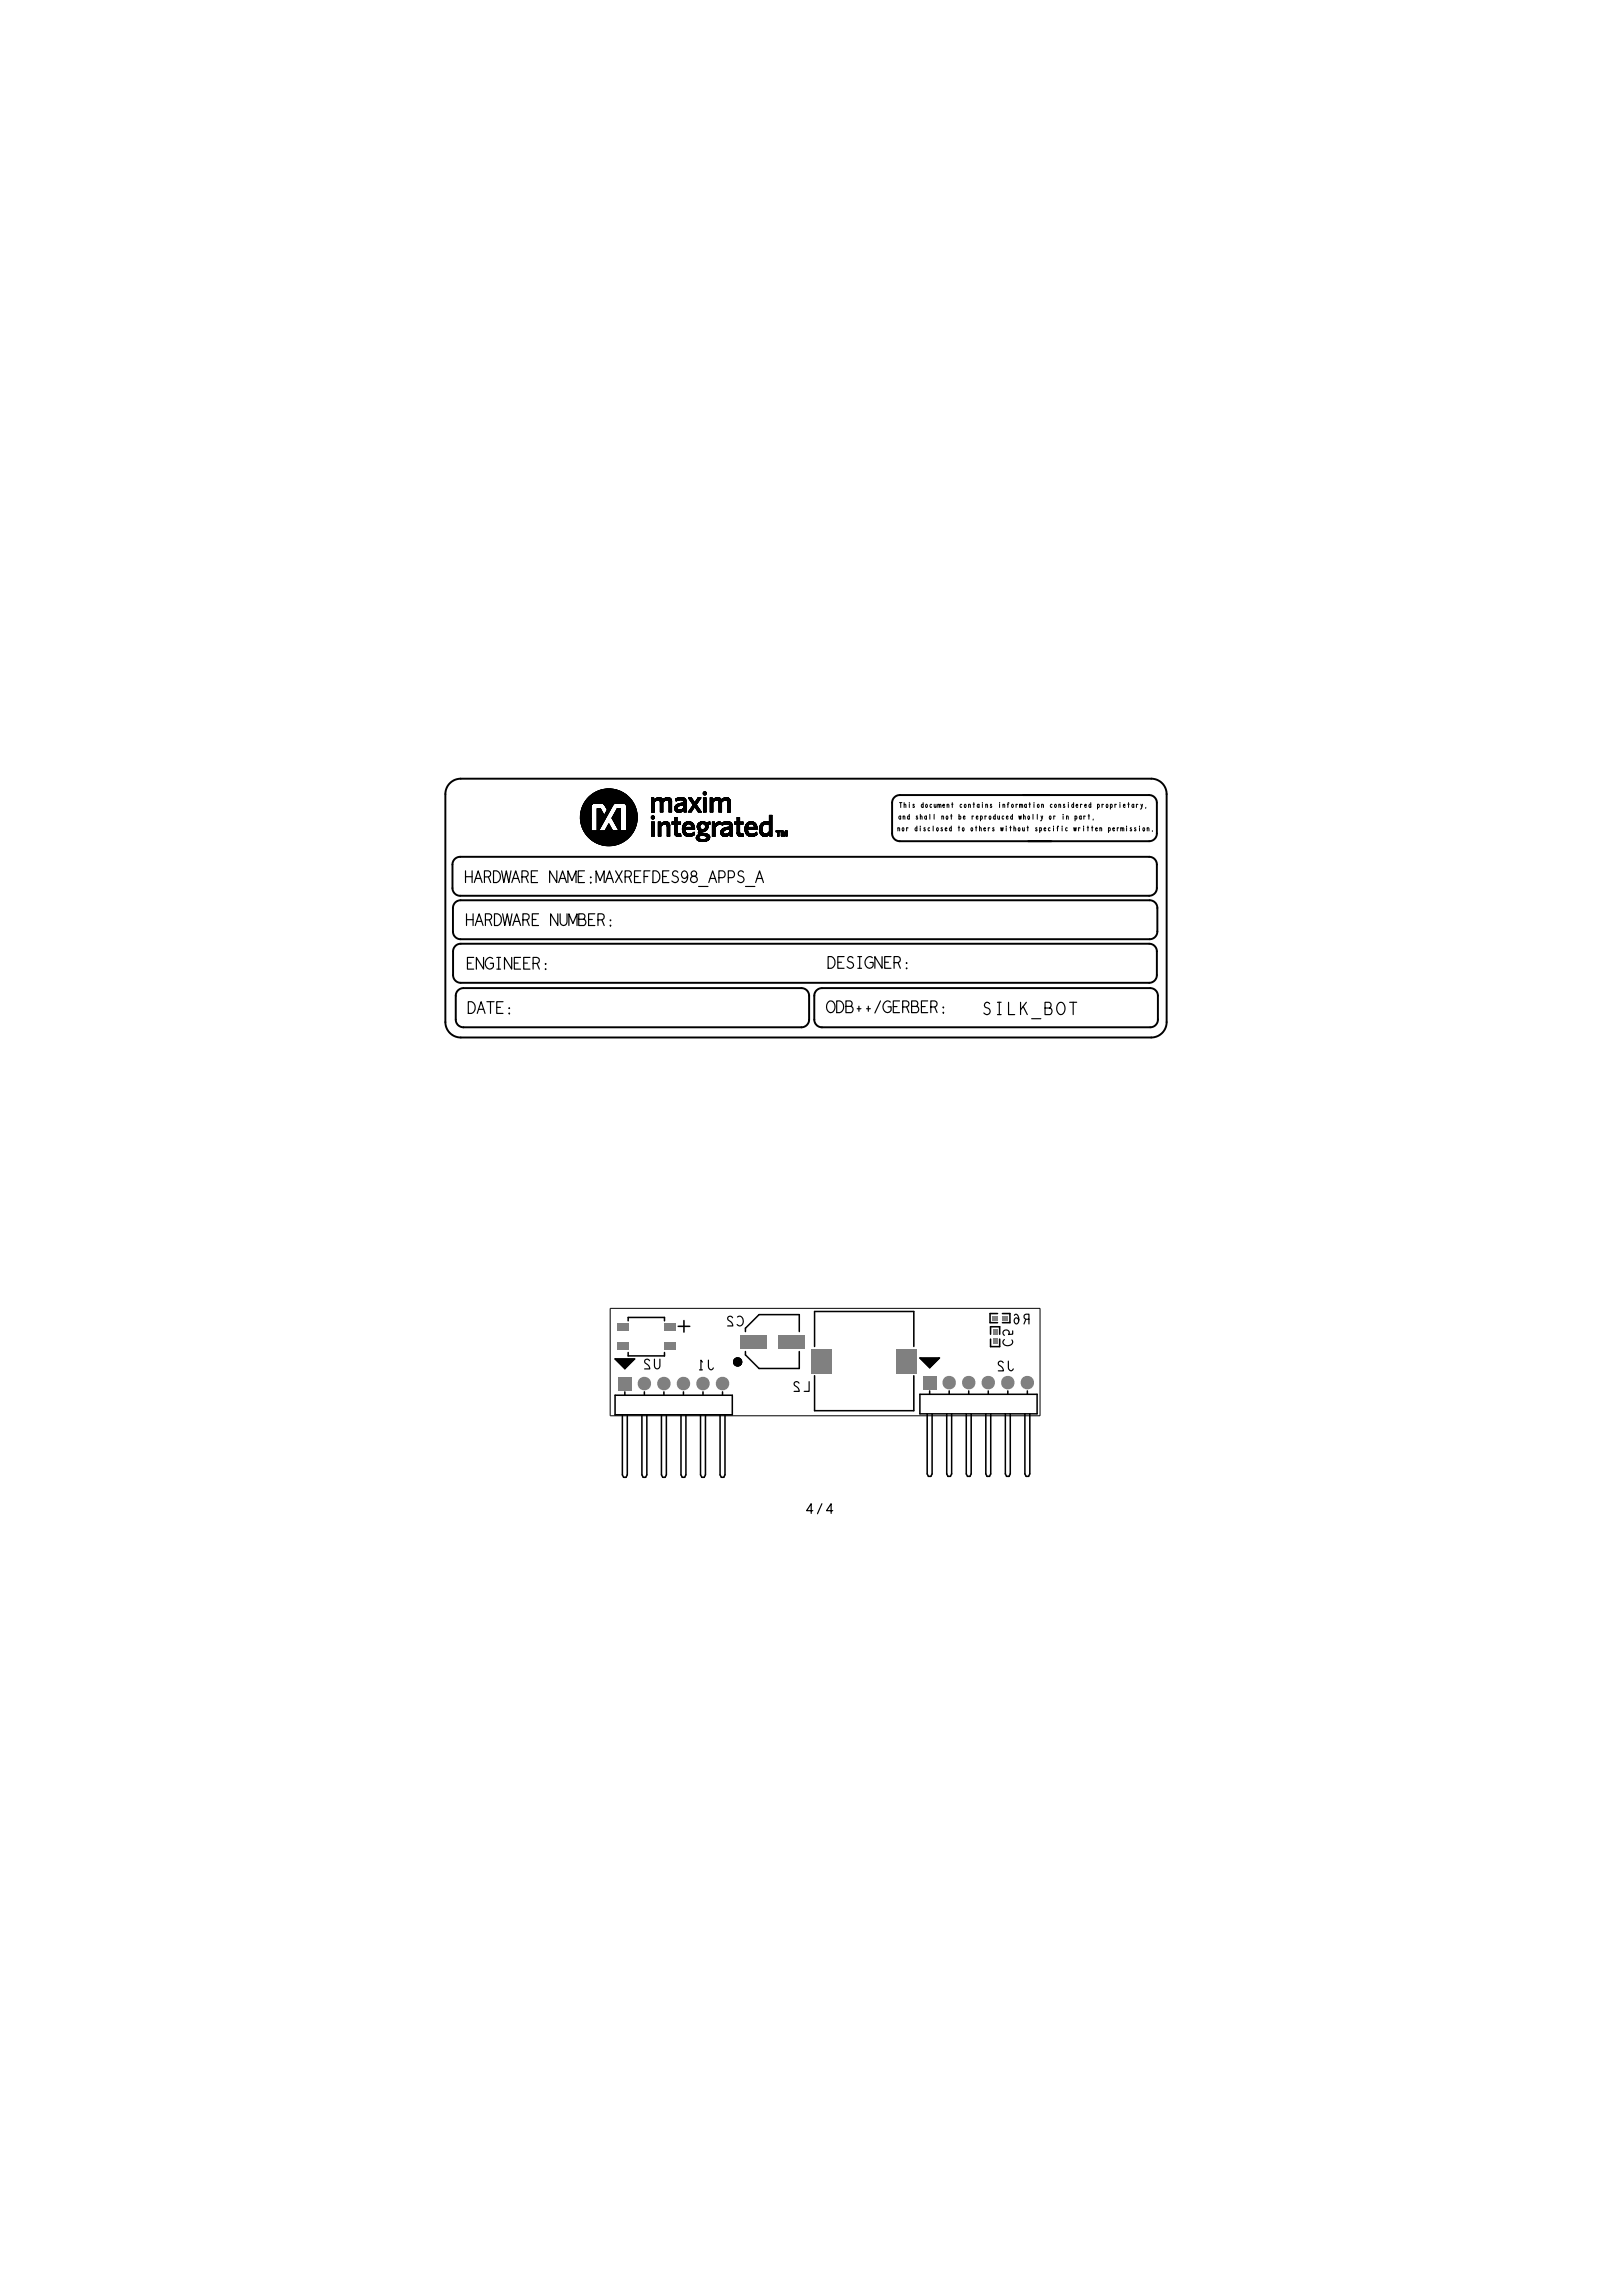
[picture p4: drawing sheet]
<svg xmlns="http://www.w3.org/2000/svg" width="210mm" height="298mm" viewBox="0 0 210 298" stroke-linecap="round" stroke-linejoin="round" font-family="sans-serif">
<defs><g id="words">
<g font-size="1.5">
<text x="60.3" y="114.8">HARDWARE</text>
<text x="60.5" y="120.4">HARDWARE</text>
<text x="107.5" y="125.9">DESIGNER:</text>
<text x="60.6" y="126">ENGINEER:</text>
<text x="60.7" y="131.8">DATE:</text>
<text x="107.4" y="131.7">ODB++/GERBER:</text>
</g>
<g font-size=".6">
<text x="116.8" y="106.5">and</text>
<text x="116.9" y="105">This</text>
<text x="119" y="106.5">shall</text>
<text x="119.7" y="105">document</text>
<text x="122.4" y="106.5">not</text>
<text x="124.7" y="106.5">be</text>
<text x="124.8" y="105">contains</text>
<text x="126.3" y="106.5">reproduced</text>
<text x="129.9" y="105">information</text>
<text x="132.5" y="106.5">wholly</text>
<text x="136.5" y="106.5">or</text>
<text x="136.6" y="105">considered</text>
<text x="138.2" y="106.5">in</text>
<text x="139.9" y="106.5">part,</text>
<text x="142.8" y="105">proprietary,</text>
<text x="116.6" y="108.1">nor</text>
<text x="118.9" y="108.1">disclosed</text>
<text x="124.5" y="108.1">to</text>
<text x="126.2" y="108.1">others</text>
<text x="130.2" y="108.1">without</text>
<text x="134.7" y="108.1">specific</text>
<text x="139.7" y="108.1">written</text>
<text x="144.3" y="108.1">permission.</text>
</g>
</g></defs>
<!-- layer: Board Outline -->
<path d="M79.3 170.1h55.9zM79.3 170.1v14zM135.2 170.1v14zM79.3 184.1h55.9z" fill="none" stroke="#000" stroke-width=".13"/>
<!-- layer: Components -->
<g fill="none" stroke="#000" stroke-width=".2">
<path d="M80 176.7h2.5zM80 176.7l1.2 1.3zM80.1 176.8l1.1 1.1zM80.1 176.8h2.3zM80.2 176.8h2.1zM80.2 176.8l1 1.1zM80.3 176.9h1.8zM80.3 176.9l.9 .9zM80.4 176.9l.8 .8zM80.4 176.9h1.6zM80.6 177l.6 .6zM80.6 177h1.3z"/>
<path d="M80.7 177h1.1zM80.7 177l.5 .6zM80.8 177.1h.9zM80.8 177.1l.4 .4zM80.9 177.1h.6zM80.9 177.1l.3 .3zM81 177.2h.4zM81 177.2l.2 .2zM81.2 178l1.3-1.3zM81.4 177.2l-.2 .2zM81.5 177.1l-.3 .3zM81.7 177.1l-.5 .4z"/>
<path d="M81.7 171.3h4.7zM81.7 176.3h4.7zM81.7 171.3v.5zM81.7 175.9v.4zM81.8 177l-.6 .6zM81.9 177l-.7 .6zM82 176.9l-.8 .8zM82.1 176.9l-.9 .9zM82.3 176.8l-1.1 1.1zM82.4 176.8l-1.2 1.1zM86.4 171.3v.5zM86.4 175.9v.4z"/>
<path d="M88.2 172.5h1.5zM88.9 171.7v1.5zM95.7 176.9l.2-.1 .2 .1 .1 .2-.1 .2-.2 .1-.2-.1-.1-.2zM95.8 177.1l.1-.1 .1 .2h-.1zM96.9 172.7v.5zM96.9 176.2l1.8 1.8zM96.9 175.8v.4zM98.7 171l-1.8 1.7zM98.7 178h5.2zM98.7 171h5.2zM103.9 171v2.2zM103.9 175.8v2.2z"/>
<path d="M105.9 170.6v4.5zM105.9 178.9v4.6zM105.9 170.6h12.9zM118.8 170.6v4.5zM118.8 178.9v4.6zM119.6 176.6h2.5zM119.6 176.6l1.3 1.3zM119.7 176.7l1.2 1.1zM119.7 176.7h2.3zM119.8 176.7h2.1zM119.8 176.7l1.1 1zM119.9 176.8h1.9z"/>
<path d="M119.9 176.8l1 .9zM120.1 176.8h1.5zM120.1 176.8l.8 .8zM120.2 176.9h1.3zM120.2 176.9l.7 .6zM120.3 176.9h1.1zM120.3 176.9l.6 .5zM120.4 177h.9zM120.4 177l.5 .4zM120.5 177h.7zM120.5 177l.4 .3zM120.7 177.1h.3z"/>
<path d="M120.7 177.1l.2 .1zM120.9 177.9l1.2-1.3zM121 177.1l-.1 .1zM121.2 177l-.3 .3zM121.3 177l-.4 .4zM121.4 176.9l-.5 .5zM121.5 176.9l-.6 .6zM121.6 176.8l-.7 .8zM121.8 176.8l-.9 .9zM121.9 176.7l-1 1zM122 176.7l-1.1 1.1zM128.7 172h1z"/>
<path d="M128.7 170.8h1zM128.7 170.8v1.2zM128.8 172.5h1.2zM128.8 172.5v1zM128.8 174.1v1zM128.8 175.1h1.2zM130 172.5v1zM130 174.1v1zM130.3 172h1zM130.3 170.8h1zM131.3 170.8v1.2zM80 181.4h15.2z"/>
<path d="M80 181.4v2.6zM80 184h15.2zM80.9 191.8l.2 .3zM80.9 184v7.8zM81.1 192.1h.3zM81.2 181v.4zM81.5 191.8l-.1 .3zM81.5 184v7.8zM83.4 191.8l.2 .3zM83.4 184v7.8zM83.6 192.1h.3zM83.8 181v.4z"/>
<path d="M84.1 191.8l-.2 .3zM84.1 184v7.8zM86 191.8l.1 .3zM86 184v7.8zM86.1 192.1h.4zM86.3 181v.4zM86.6 191.8l-.1 .3zM86.6 184v7.8zM88.5 191.8l.2 .3zM88.5 184v7.8zM88.7 192.1h.3zM88.8 181v.4z"/>
<path d="M89.2 191.8l-.2 .3zM89.2 184v7.8zM91.1 191.8l.1 .3zM91.1 184v7.8zM91.2 192.1h.3zM91.4 181v.4zM91.7 191.8l-.2 .3zM91.7 184v7.8zM93.6 191.8l.2 .3zM93.6 184v7.8zM93.8 192.1h.3zM93.9 181v.4z"/>
<path d="M94.2 184v7.8zM94.2 191.8l-.1 .3zM95.2 181.4v2.6zM105.9 183.5h12.9zM119.6 181.3h15.2zM119.6 181.3v2.6zM119.6 183.9h15.2zM120.5 191.7l.2 .3zM120.5 183.9v7.8zM120.7 192h.3zM120.8 180.9v.4zM121.2 191.7l-.2 .3z"/>
<path d="M121.2 183.9v7.8zM123.1 191.7l.1 .3zM123.1 183.9v7.8zM123.2 192h.3zM123.4 180.9v.4zM123.7 191.7l-.2 .3zM123.7 183.9v7.8zM125.6 191.7l.2 .3zM125.6 183.9v7.8zM125.8 192h.3zM125.9 180.9v.4zM126.2 191.7l-.1 .3z"/>
<path d="M126.2 183.9v7.8zM128.1 191.7l.2 .3zM128.1 183.9v7.8zM128.3 192h.3zM128.5 180.9v.4zM128.8 191.7l-.2 .3zM128.8 183.9v7.8zM130.7 191.7l.1 .3zM130.7 183.9v7.8zM130.8 192h.4zM131 180.9v.4zM131.3 191.7l-.1 .3z"/>
<path d="M131.3 183.9v7.8zM133.2 191.7l.2 .3zM133.2 183.9v7.8zM133.4 192h.3zM133.5 180.9v.4zM133.9 183.9v7.8zM133.9 191.7l-.2 .3zM134.8 181.3v2.6z"/>
<circle cx="95.9" cy="177.1" r=".5"/>
</g>
<g fill="none" stroke="#000" stroke-width=".25">
<path d="M57.9 103.3v29.6zM58.8 112.4v3.1zM58.8 115.5a1 1 0 0 0 1 1M58.9 118.1v3zM59.8 111.4h89.6zM59.8 116.5h89.6zM59.8 111.4a1 1 0 0 0-1 1M59.9 117.1h89.5zM59.9 117.1a1 1 0 0 0-1 1M59.9 101.3h89.8zM59.9 101.3a2 2 0 0 0-2 2M116 104.4v4z"/>
<path d="M116 108.4a1 1 0 0 0 1 1M117 109.4h19.7zM117 103.4a1 1 0 0 0-1 1M117 103.4h19.4zM133 103.4h16.4zM133.6 109.4h15.8zM149.4 111.4a1 1 0 0 1 1 1M149.4 103.4a1 1 0 0 1 1 1M149.4 117.1a1 1 0 0 1 1 1M149.7 101.3a2 2 0 0 1 2 2M150.4 108.4a1 1 0 0 1-1 1M150.4 115.5a1 1 0 0 1-1 1"/>
<path d="M150.4 104.4v4zM150.4 112.4v3.1zM150.4 118.1v3zM151.7 103.3v29.6zM57.9 132.9a2 2 0 0 0 2 2M58.9 121.1a1 1 0 0 0 1 1M58.9 123.7v3.1zM58.9 126.8a1 1 0 0 0 1 1M59.2 129.5v3.1zM59.2 132.6a1 1 0 0 0 1 1M59.9 122.1h89.5zM59.9 122.7h89.5z"/>
<path d="M59.9 127.8h89.5zM59.9 134.9h89.8zM59.9 122.7a1 1 0 0 0-1 1M60.2 128.5h44zM60.2 133.6h44zM60.2 128.5a1 1 0 0 0-1 1M104.2 128.5a1 1 0 0 1 1 1M105.2 132.6a1 1 0 0 1-1 1M105.2 129.5v3.1zM105.9 129.5v3.1zM105.9 132.6a1 1 0 0 0 1 1M106.9 128.5h42.6z"/>
<path d="M106.9 133.6h42.6zM106.9 128.5a1 1 0 0 0-1 1M149.4 122.7a1 1 0 0 1 1 1M149.5 128.5a1 1 0 0 1 1 1M150.4 126.8a1 1 0 0 1-1 1M150.4 123.7v3.1zM150.4 121.1a1 1 0 0 1-1 1M150.5 132.6a1 1 0 0 1-1 1M150.5 129.5v3.1zM151.7 132.9a2 2 0 0 1-2 2"/>
</g>
<g fill="none" stroke="#000" stroke-width=".13">
<path d="M75.4 106.5h1.4zM75.5 106.5h1.3zM75.5 106.4h1.3zM75.5 106.5a3.6 3.6 0 0 0 3.7 3.4 3.6 3.6 0 0 0 3.6-3.5 3.6 3.6 0 0 1-3.6 3.5 3.6 3.6 0 0 1-3.7-3.3M75.5 106.6h1.3zM75.5 106.4h1.2zM75.5 106.6h1.2zM75.6 106.6h1.1zM75.6 106.4h1.1zM75.6 106.3h1.1zM75.6 106.6a3.6 3.6 0 0 0 3.6 3.3 3.6 3.6 0 0 0 3.5-3.5 3.6 3.6 0 0 1-3.5 3.4 3.6 3.6 0 0 1-3.6-3.2M75.6 106.7h1.1z"/>
<path d="M75.6 106.3h1zM75.7 106.7a3.5 3.5 0 0 0 3.5 3.1 3.5 3.5 0 0 0 3.4-3.3 3.5 3.5 0 0 1-3.4 3.3 3.5 3.5 0 0 1-3.5-3.1zM75.7 106.7h1zM75.7 106.3h.9zM75.7 106.7h.9zM75.7 106.2h.9zM75.7 106.2a3.4 3.4 0 0 1 3.4-3.3 3.4 3.4 0 0 1 3.5 3.1 3.4 3.4 0 0 0-3.5-3.1 3.4 3.4 0 0 0-3.4 3.3M75.7 106.2h.8zM75.7 106.8h.9zM75.8 106.2h.7zM75.8 106.8h.8zM75.8 106.1h.7z"/>
<path d="M75.8 106.8h.7zM75.8 106.1a3.3 3.3 0 0 1 3.3-3.1 3.3 3.3 0 0 1 3.4 2.9 3.3 3.3 0 0 0-3.5-2.9 3.3 3.3 0 0 0-3.2 3.1 3.3 3.3 0 0 1 3.3-3.2 3.3 3.3 0 0 1 3.4 3 3.4 3.4 0 0 0-3.5-3 3.4 3.4 0 0 0-3.2 3.2M75.8 106.1h.6zM75.8 106.8l.2 .7 .5 .8M75.9 106.1h.5zM75.9 106.8l.2 .9 .4 .6M75.9 106.8h.6zM75.9 106.9h.6zM75.9 106h.5zM75.9 106.9h.5zM75.9 106.9l.2 .7 .3 .6M75.9 106.9l.2 .6 .3 .6"/>
<path d="M75.9 106.9l.5 1.2M76 106h.3zM76 106.9h.4zM76 105.9h.3zM76 107h.4zM76 107l.3 .9M76 107h.3zM76 107l.3 .8M76.1 105.9h.2zM76.1 107h.2zM76.1 105.9h.1zM76.1 107l.2 .6"/>
<path d="M76.1 105.8h.1zM76.1 107.1h.2zM76.2 105.8h.1M76.1 107.1h.1zM76.2 107.1h.1M76.2 105.7v.1zM76.2 107.1v.2M76.2 105.6v.2zM76.2 105.6l-.1 .2 .1-.1M76.2 107.1v.1M76.2 105.5v.3zM76.2 105.5l-.1 .3"/>
<path d="M76.2 105.4v.4zM76.2 107.1v.1zM76.2 105.4l-.1 .4M76.2 105.3v.5zM76.2 107.1v.2zM76.2 107.3l-.1-.2 .1 .3M76.2 105.3v.6zM76.2 105.2l-.1 .7 .1-.6M76.2 105.2v.7zM76.2 107.1v.3zM76.2 105.2l-.1 .7M76.3 107.5l-.2-.5 .2 .5"/>
<path d="M76.3 105.1v.8zM76.3 107.1v.4zM76.3 105.1l-.2 .8M76.3 105.1l-.3 .8M76.3 105v.9zM76.3 107v.6zM76.3 107.6l-.2-.6 .2 .7M76.3 104.9v1zM76.3 104.9l-.3 1 .3-.9M76.3 107v.7zM76.3 104.9l-.3 1M76.3 107.7l-.3-.7 .3 .8"/>
<path d="M76.3 104.8v1.1zM76.3 104.8v1.2zM76.3 107v.8zM76.3 104.8l-.3 1.2 .3-1.2M76.3 104.7h.1M76.3 104.7l-.2 .6-.1 .7M76.4 104.8v1.2zM76.4 107v.9zM76.4 107.9l-.4-1 .4 1.1M76.4 104.7v.1zM76.4 104.7h.1M76.4 104.7l-.3 .5-.2 .8"/>
<path d="M76.4 106.9v1.1zM76.4 104.6h.1M76.4 108l-.5-1.1 .5 1.1M76.4 104.6l-.3 .6-.2 .8M76.4 106.9v1.2zM76.4 104.8v1.3zM76.4 106.9v1.3zM76.4 104.5h.1M76.4 108.2l-.3-.5-.2-.8 .1 .6 .5 .7M76.4 104.5l-.3 .7-.2 .8a3.2 3.2 0 0 1 3.2-3 3.2 3.2 0 0 1 3.3 2.8M76.5 104.5h.1M76.5 104.7h.1"/>
<path d="M76.5 104.6h.1M76.5 104.8v1.3zM76.5 106.9v1.3zM76.5 104.7l-.1 .1zM76.5 104.7v.1zM76.5 106.8v1.5zM76.5 108.3a3.5 3.5 0 0 1-.7-1.5 3.4 3.4 0 0 0 3.4 2.9 3.4 3.4 0 0 0 3.3-3.1 3.4 3.4 0 0 1-.7 1.8M76.5 106.8v1.6zM76.5 108.4h2.3zM76.5 108.4a3.4 3.4 0 0 0 5.3 0M76.5 104.4v.1zM76.5 104.8v1.4z"/>
<path d="M76.5 108.3h2.3zM76.6 108.4h2.3zM76.6 104.7l-.1 .1zM76.6 104.6h.1M76.6 104.5h.1M76.6 104.8v1.4zM76.6 106.8v1.5zM76.6 108.3h2.2zM76.6 104.4l-.1 .1zM76.6 104.7h.1M76.6 104.7v.1zM76.6 104.3l-.1 .1z"/>
<path d="M76.6 106.7v1.6zM76.6 104.4v.1zM76.6 103.8a3.6 3.6 0 0 1 3.9-.8 3.6 3.6 0 0 1 2.2 3.2 3.6 3.6 0 0 0-3.6-3.5 3.6 3.6 0 0 0-3.5 3.6 3.6 3.6 0 0 1 1-2.5zM76.6 104.3v.1zM76.6 108.4a3.3 3.3 0 0 0 5.1 0M76.6 104.4h.1M76.6 104.3l.1-.1zM76.6 104.3h.1M76.6 104.8v1.5zM76.6 106.7v1.5zM76.6 108.2h2.2zM76.7 104.5h.1"/>
<path d="M76.7 104.7h.1M76.7 104.8v1.5zM76.7 106.7v1.5zM76.7 108.2h2.1zM76.7 104.6h.1M76.7 108.4a3.3 3.3 0 0 0 4.9 .1M76.7 104.4h.1M76.7 104.5h-.1zM76.7 108.5h2.2zM76.7 104.3v-.1zM76.7 104.3l-.1 .1zM76.7 108.2h2z"/>
<path d="M76.7 104.3h.1M76.7 104.2h.1M76.7 106.6v1.6zM76.7 104.5v.1zM76.7 104.3v.1zM76.7 104.3h.1zM76.8 104.2h.1M76.8 104.3h.1M76.8 104.1h.1M76.7 104.8v1.6zM76.7 104.8h.1M76.7 108.5a3.3 3.3 0 0 0 4.8 0"/>
<path d="M76.7 106.6v1.5zM76.7 108.1h2zM76.8 104.7h.1M76.8 104.4h.1M76.8 104.6h.1M76.8 104.8h.1M76.8 104.5h.1M76.8 104.8v1.6zM76.8 106.6v1.5zM76.8 108.1h1.9zM76.8 108.5a3.2 3.2 0 0 0 4.7 0 3.3 3.3 0 0 1-4.7 0M76.8 108.5h2.1z"/>
<path d="M76.8 106.5v1.6zM76.8 108.1h.9zM76.9 104.4h.1M76.9 104.1h.1M76.9 104.2h.1M76.8 108.5a3.2 3.2 0 0 0 4.7 0M76.8 108.1h.8zM76.9 104.3h.1M76.8 104.8v1.7zM76.9 104h.1M76.8 106.5v1.5zM76.8 108h.8z"/>
<path d="M76.8 108.5a3.2 3.2 0 0 0 4.6 0M76.9 104.7h.1M76.9 104.8h.1M76.9 104.5h.1M76.9 104.6h.1M76.9 108.5h2zM77 104h.1M76.9 108.6h2zM77 104.2h.1M77 104.1h.1M77 104.5h.1M77 104.3h.1"/>
<path d="M77 104.4h.1M76.9 108.6a3.2 3.2 0 0 0 4.4 0M76.9 108.6h2.1zM76.9 104h.1zM77 104.6h.1M77 104.1v-.1zM77 108.6h2zM77 108.6a3.2 3.2 0 0 0 4.3 0M77.1 104.1h.1M77.1 104.2h.1M77 104l.1-.1zM77 104h.1z"/>
<path d="M77.1 104.3h.1M77 103.9h.1zM77 103.9a3.2 3.2 0 0 1 4.3 .1l-.2-.1 .2 .1a3.2 3.2 0 0 0-4.3 0M77.1 104.4h.1M77 108.6a3.1 3.1 0 0 0 4.3 0M77.1 104.5h.1M77 104.1l.1-.1zM77 104.1h.1zM77.1 103.9h.1M77.1 108.6a3.1 3.1 0 0 0 4.1 0M77.1 108.6h1.9zM77.1 104.2v-.1z"/>
<path d="M77.1 104.3v-.1zM77.2 104.3h.1M77.1 103.9h.1zM77.2 103.9h.1M77.2 104.4h.1M77.2 104h.1M77.2 104.1h.1M77.2 104.5h.1M77.2 104.2h.1M77.2 108.7a3.1 3.1 0 0 0 3.9 0M77.2 108.7h1.8zM77.2 103.9h1.1z"/>
<path d="M77.2 103.9h1.2zM77.2 104h1.1zM77.2 103.9a3.1 3.1 0 0 1 3.9 0M77.2 104.1h1.1zM77.2 104.2h1.1zM77.2 104.3h1.1zM77.2 104.4h1.1zM77.2 104.5h1.1zM77.2 103.9a3.1 3.1 0 0 1 3.8 0M77.3 108.7a3.1 3.1 0 0 0 3.7 0M77.3 108.7h1.7zM77.3 103.8h1.1z"/>
<path d="M77.3 103.8a3.1 3.1 0 0 1 3.7 0M77.3 108.7a3 3 0 0 0 3.7 0M77.3 103.8a3.1 3.1 0 0 1 3.6 0M77.4 108.7h1.6zM77.4 108.7a3 3 0 0 0 3.5 0M77.4 103.8h1zM77.4 103.8a3 3 0 0 1 3.5 0M77.4 108.7h1.7zM77.4 108.8a2.99 2.99 0 0 0 3.4 0M77.4 108.8h1.7zM77.5 103.8h.9zM77.5 103.8a3 3 0 0 1 3.3 0"/>
<path d="M77.5 108.8a2.98 2.98 0 0 0 3.3 0M77.5 108.8h1.6zM77.5 108.8a2.97 2.97 0 0 0 3.3 0M77.5 103.8a2.99 2.99 0 0 1 3.2 0M77.6 108.8a2.96 2.96 0 0 0 3.1 0M77.6 108.8h1.5zM77.6 103.7h.8zM77.6 103.7a2.98 2.98 0 0 1 3.1 0M77.6 108.8a2.95 2.95 0 0 0 3.1 0M77.6 105.2h.5zM77.6 105.2v2.8zM77.6 103.7a2.97 2.97 0 0 1 3.1 0"/>
<path d="M77.6 105.2v2.9zM77.6 108.8a2.94 2.94 0 0 0 3 0M77.6 105.2h.4zM77.7 105.2h.3zM77.7 105.2v2.9zM77.7 103.7h.7zM77.7 103.7a2.96 2.96 0 0 1 2.9 0M77.7 108.8a2.92 2.92 0 0 0 2.9 0M77.7 108.8h1.4zM77.7 105.3h.3zM77.7 105.3v2.8zM77.7 108.1h1z"/>
<path d="M77.7 105.3v2.7zM77.7 103.7a2.95 2.95 0 0 1 2.9 0M77.7 108.8a2.91 2.91 0 0 0 2.8 0M77.7 105.3v2.6zM77.8 105.3h.2zM77.8 108.1h.9zM77.8 105.3v2.6zM77.8 103.7h.6zM77.8 103.7l.5-.2 .7-.1a2.94 2.94 0 0 1 1.5 .3M77.8 105.3v2.5zM77.8 108.8a2.9 2.9 0 0 0 2.7 0M77.8 108.8h1.3z"/>
<path d="M77.8 105.3v2.4zM77.8 108.1h.8zM77.8 105.4h.2zM77.8 105.4v2.3zM77.8 105.4h.1zM77.8 103.7l.5-.2 .8-.1h.7l.7 .3M77.8 108h.8zM77.8 108.9l.5 .2 .8 .1 .7-.1 .7-.2M77.8 105.4v2.2zM77.8 108.9h1.3zM77.9 105.4h.1M77.9 105.4v2.1z"/>
<path d="M77.9 103.7h.5zM77.9 103.7l1-.3a2.91 2.91 0 0 1 1.5 .3M77.9 105.4v2zM77.9 108.9a2.88 2.88 0 0 0 2.5 0M77.9 108.9h1.2zM77.9 105.5h.1M77.9 105.5v1.8zM77.9 105.5l.5 .9zM77.9 105.4l.5 1zM77.9 103.7l.7-.3h.5l.7 .1 .6 .2M77.9 105.4l.6 1zM77.9 105.5v1.7z"/>
<path d="M77.9 108.9l.6 .2 .7 .1 1.2-.3M77.9 105.6l.5 .8zM77.9 105.6v1.6zM77.9 105.6v1.5zM78 105.4l.5 1zM78 105.7l.3 .7zM78 105.7v1.4zM78 105.3l.5 1.1zM78 105.7v1.3zM78 103.6h.4zM78 103.6l.5-.1 .7-.1 1.1 .2M78 105.3l.5 1z"/>
<path d="M78 105.8l.3 .6zM78 105.8v1.2zM78 108.9l1.1 .2h.5l.7-.2M78 108.9h2.3zM78 105.3l.5 .9zM78 105.9l.3 .5zM78 105.9v1zM78 105.2l.5 1zM78 106l.3 .4zM78 106v.8zM78 103.6a2.88 2.88 0 0 1 2.3 0M78 105.2l.5 .9z"/>
<path d="M78 108.9a2.84 2.84 0 0 0 2.2 0M78 108.9h2.2zM78.1 106.1l.1 .3zM78.1 106.1v.6zM78.1 105.2l.4 .9zM78.1 106.1v.5zM78.1 106.2v.4zM78.1 106.2l.1 .2zM78.1 103.6h.3zM78.1 103.6l1-.2 1.1 .2M78.1 106.2v.3zM78.1 108.9l1.1 .2 1-.2"/>
<path d="M78.1 108.9h2.1zM78.1 106.3v.2zM78.1 106.3l.1 .1zM78.1 106.3v.1zM78.1 106.3h.1M78.1 106.4h.1M78.2 103.6h.2zM78.2 103.6l1-.2 .9 .2M78.2 106.4h.1M78.2 108.9l.9 .2 1-.2M78.2 106.4l-.1 .1zM78.2 108.9h1.9z"/>
<path d="M78.2 106.4l-.1 .2zM78.2 106.4l-.1 .3zM78.2 103.6l.4-.1a2.71 2.71 0 0 1 1.4 .1l-.5 .1-.3 .3M78.2 108.9l1 .2 .8-.2M78.2 108.9h1.8zM78.3 106.4l-.3 .4zM78.3 104.5h.1M78.3 104.4h.1M78.3 106.4l-.3 .5zM78.3 104.3h.1M78.3 104.2h.1M78.3 103.6h.1z"/>
<path d="M78.3 103.6a2.84 2.84 0 0 1 1.7 0l-.5 .1-.3 .2M78.4 104.2h.1M78.3 106.4l-.3 .6zM78.3 104.1h.1M78.3 109a2.8 2.8 0 0 0 1.7 0M78.3 109h1.7zM78.4 104.1h.1M78.4 104.4h.1M78.3 104h.1M78.4 104h.1M78.4 104.3h.1M78.4 104.5h.1"/>
<path d="M78.4 103.9h.1M78.3 106.4l-.3 .7zM78.4 103.8h.1M78.4 106.4l-.5 .7zM78.4 103.7h.1M78.4 106.4l-.5 .8zM78.4 103.6h.1M78.4 109a2.78 2.78 0 0 0 1.5 0M78.4 109h1.5zM78.5 104.1h.1M78.4 106.4l-.5 .9zM78.5 103.9h.1"/>
<path d="M78.5 104.3h.1M78.5 103.8h.1M78.5 104.4h.1M78.5 104h.1M78.5 103.6h.1M78.5 104.2h.1M78.5 104.5h.1M78.4 106.4l-.5 1zM78.5 103.7h.1M78.4 103.6l.7-.1 .8 .1-.4 .1-.4 .2 .4-.2 .4-.1a2.82 2.82 0 0 0-1.5 0M78.5 103.8v.1zM78.5 106.4l-.6 1.1z"/>
<path d="M78.5 103.8h.1zM78.5 103.7l.1 .1zM78.5 104.6h.1M78.5 103.7h.1zM78.5 106.4l-.7 1.2zM78.5 109l.6 .1 .7-.1M78.5 109h1.3zM78.5 103.6l.1 .1zM78.6 104h.1M78.6 104.2h.1M78.5 103.6h.1zM78.6 104.1h.1"/>
<path d="M78.6 103.9h.1M78.6 104.3h.1M78.5 106.4l-.7 1.3zM78.6 104.4h.1M78.6 104.5h.1M78.5 104.1h.1zM78.6 104.6h.1M78.5 104l.1 .1zM78.6 103.8h.1M78.5 104h.1zM78.6 103.6h.1M78.6 103.6h1.1l-.6 .3 .7-.3-.6-.1-.7 .1"/>
<path d="M78.6 103.7v.1zM78.6 104.1v.1zM78.6 103.7h.1M78.6 103.9v.1zM78.6 103.9h.1zM78.6 104.6v.1zM78.6 103.7h.1zM78.6 103.6l.1 .1zM78.6 104.1h.1zM78.6 103.6h.1zM78.6 103.8l.1 .1zM78.6 104l.1 .1z"/>
<path d="M78.6 109h1.1M78.7 104.3h.1M78.6 103.8h.1zM78.6 109h1.1zM78.7 104.4h.1M78.6 103.6h1.1l-.6 .3 .5-.3h-.9M78.6 104.7l.4 .6zM78.7 104.5h.1M78.6 104.6l.1 .1zM78.6 104h.1zM78.7 104.2h.1M78.6 103.7l.1 .1z"/>
<path d="M78.7 104.6h.1M78.6 104.2h.1zM78.7 104.1h.1M78.6 103.7h.2zM78.7 103.9v.1zM78.7 103.7h.1zM78.7 104.7l.3 .6zM78.7 103.6h.1M78.7 104.6v.1zM78.7 103.6l.1 .1zM78.7 104.1v.1zM78.7 103.9h.1z"/>
<path d="M78.7 103.6h.1zM78.7 104.3v.1zM78.7 104.2v.1zM78.7 104.1h.1zM78.7 104.7l.4 .6zM78.7 103.8l.1 .1zM78.7 104.3l.1 .1zM78.7 104h.1M78.7 104.2h.1zM78.7 104.6l.4 .7zM78.7 104.5v.1zM78.7 103.6h.9l-.5 .2 .4-.2h-.7"/>
<path d="M78.7 104l.1 .1zM78.7 104.5l.1 .1zM78.8 104.5h.1M78.7 104.3h.1zM78.7 103.8h.1zM78.7 104.4h.1zM78.7 104h.1zM78.7 103.7l.1 .1zM78.8 104h.1M78.7 109h.8M78.7 104.1l.1 .1zM78.7 109h.8z"/>
<path d="M78.8 104.1v.1zM78.8 104.4h.1M78.8 103.7l.1 .1zM78.8 104.2v.1zM78.8 104.5v.1zM78.8 104.6l.3 .7zM78.8 103.9h.1M78.8 103.6h.1M78.8 103.7h.1zM78.8 103.9l.1 .1zM78.8 104.1h.1M78.8 104.3v.1z"/>
<path d="M78.8 103.6l.1 .1zM78.8 104.2l.1 .1zM78.8 104.6l.3 .6zM78.8 104.1h.1zM78.8 103.9h.1zM78.8 104.3l.1 .1zM78.8 104.5l.1 .1zM78.8 104.2h.1zM78.8 104l.1 .1zM78.8 103.8h.1M78.8 103.6h.7l-.4 .2 .3-.2h-.5M78.9 104.5h.1"/>
<path d="M78.8 103.8l.1 .1zM78.9 104.4h.1M78.8 104.6l.3 .5zM78.8 104.1l.1 .1zM78.9 103.8h.1M78.8 104.5h.1zM78.8 104.3h.1zM78.9 103.6h.1M78.9 104h.1M78.9 104.6l.2 .5zM78.9 104.1v.1zM78.9 104.3h.1"/>
<path d="M78.9 103.8h.1zM78.9 104.4v.1zM78.9 104.1l.1 .1zM78.9 103.7h.1M78.9 104.6l.2 .4zM78.9 103.9l.1 .1zM78.9 103.7l.1 .1zM78.9 104.2v.1zM78.9 103.6h.5l-.3 .2 .3-.2h-.5M78.9 104.5l.2 .5zM78.9 104.1h.1zM78.9 104.3v.1z"/>
<path d="M78.9 104.2l.1 .1zM78.9 104.4l.1 .1zM78.9 104.3l.1 .1zM78.9 103.7h.1zM78.9 104.5l.2 .4zM78.9 103.9h.1zM78.9 104l.1 .1zM78.9 103.6l.1 .1zM78.9 103.6l.2 .1zM78.9 103.8l.1 .1zM79 104.4v.1zM79 104l.1 .1z"/>
<path d="M79 104.2v.1zM79 103.8v.1zM79 105.3l-.5 .8zM79 104.3v.1zM79 104.5l.1 .3zM79 103.6l.1 .1zM79 103.6h.3l-.2 .1 .2-.1h-.3M79 103.8l.1 .1zM79 104.2h.1M79 104.3h.1M79 104h.1zM79 109h.3"/>
<path d="M79 109h.3zM79 104.1l.1 .1zM79 103.8h.1zM79 103.9l.1 .1zM79 104.4l.1 .1zM79 104.5l.1 .2zM79 104.3h.1zM79 105.3l-.5 .9zM79 103.7l.1 .1zM79 104.3l.1 .1zM79 104.2l.1 .1zM79 104.5l.1 .1z"/>
<path d="M79 103.9l.2 .1zM79.1 103.9v.1zM79.1 104.1v.1zM79.1 104.3v.1zM79.1 103.7h.1M79.1 105.3l-.6 .9zM79.1 103.6l.1 .1M79.1 104.5v.1zM79.1 104.2v.1zM79.1 103.7v.1zM79.1 103.9h.1M79.1 104.4v.2z"/>
<path d="M79.1 105.3l-.6 1zM79.1 103.8v.1zM79.1 104.4v.1zM79.1 104v.1zM79.1 103.8h.1M79.1 104.3h.1M79.1 104.1h.1M79.1 104.2h.1M79.1 104.5h.1M79.1 104.4h.1M79.1 104h.1M79.1 105.3l-.6 1.1z"/>
<path d="M79.1 108.9h1.3zM79.1 108.8h.1M79.1 108.6v.1zM79.1 108.4l-.1 .3zM79.1 108.5l-.1 .2zM79.1 108.2l-.2 .4zM79.1 108.7v.1zM79.1 107.8l-.3 .6zM79.1 108.6v.2zM79.1 107.7l-.3 .6zM79.1 108.2l-.2 .3zM79.1 108.9h.1"/>
<path d="M79.1 108l-.2 .5zM79.1 108.1l-.2 .4zM79.1 107.6l-.3 .7zM79.1 107.9l-.2 .5zM79.1 108.3l-.1 .3zM79.1 108.2l-.1 .4zM79.1 108.4l-.1 .2zM79.1 107.9l-.3 .5zM79.1 108l-.2 .4zM79.1 107.6l.4 .7zM79.1 107.7l.4 .6zM79.1 107.8l.4 .5z"/>
<path d="M79.1 107.8l.4 .6zM79.1 107.8l.3 .6zM79.1 107.9l.3 .5zM79.1 108l.3 .4zM79.1 108l.3 .5zM79.1 108.1l.3 .4zM79.1 108.2l.3 .3zM79.1 108.2l.2 .3zM79.1 108.2l.2 .4zM79.1 108.3l.2 .3zM79.1 108.4l.2 .2zM79.1 108.4l.2 .3z"/>
<path d="M79.1 108.5l.2 .2zM79.1 108.5l.1 .2zM79.1 108.6l.1 .1zM79.1 108.6l.1 .2zM79.1 108.7l.1 .1zM79.1 108.8h.1zM79.1 108.6l-.1 .1zM79.1 107.8l-.3 .5zM79.1 107.2l-.4 .9zM79.1 107.4l-.4 .8zM79.1 107.5l-.4 .7zM79.1 107.3l-.4 .8z"/>
<path d="M79.1 107.1l-.5 .9zM79.1 107.5l-.3 .7zM79.1 107.2l-.5 .9zM79.1 107.1l.5 .9zM79.1 107.2l.5 .9zM79.1 107.3l.5 .8zM79.1 107.5l.4 .7zM79.1 107.6l.4 .6zM79.1 107.4l.5 .8zM79.1 107.5l.5 .7zM79.1 107.6l-.3 .6zM79.1 104.2l.5-.3 .4-.1-.4 .1-.5 .4"/>
<path d="M79.1 104.3a.95 .95 0 0 1 .9-.5 1.01 1.01 0 0 0-.9 .6M79.2 104h.1M79.2 108.9h1.2zM79.2 104.4h.1M79.2 104.4a.92 .92 0 0 1 .8-.5 .97 .97 0 0 0-.8 .5M79.2 108.9h1.3zM79.2 108.8h1.3zM79.2 108.8h1.4zM79.2 104.4h-.1zM79.2 104.4l-.1 .1zM79.2 104.1l.4-.3 .4-.1-.4 .1-.5 .3zM79.2 108.8h1.5z"/>
<path d="M79.2 104l.4-.2 .4-.1-.4 .1-.5 .3zM79.2 108.8h1.6zM79.2 104.4l-.1 .2zM79.2 108.7h1.7zM79.2 104l.4-.2 .4-.1-.5 .2-.4 .3zM79.2 108.7h1.8zM79.3 104.4l-.2 .2zM79.3 108.7h1.7zM79.3 108.7h1.8zM79.3 104.4l-.2 .3zM79.3 108.6h1.9zM79.3 104.4a.79 .79 0 0 1 .7-.4 .82 .82 0 0 0-.7 .5"/>
<path d="M79.3 108.6h2zM79.3 104.5l-.2 .3zM79.3 108.6h2.1zM79.3 108.5h2.1zM79.4 108.5h2zM79.4 104.5l-.3 .4zM79.4 108.5h2.1zM79.4 104.2l.3-.3h.3a.94 .94 0 0 0-.8 .5zM79.4 108.5h2.2zM79.4 104.5l-.3 .5zM79.4 108.4h2.3zM79.4 108.4h2.4z"/>
<path d="M79.4 104.5l-.3 .6zM79.5 104.5l-.4 .6zM79.5 108.4h2.3zM79.5 108.3h2.2zM79.5 104.5l-.4 .7zM79.5 104.6l-.4 .6zM79.5 104.4l.5-.2-.3 .1-.3 .2zM79.5 108.2h2.1zM79.5 104.6l-.4 .7zM79.6 106.4l.9 1.6zM79.6 108.2h2zM79.6 104.6l-1.8 3.2z"/>
<path d="M79.6 106.4l.9 1.7zM79.6 104.6l-1.8 3.3zM79.6 108.2h1.9zM79.6 108.1h1.9zM79.6 104.6l-1.9 3.3zM79.6 104.6l-1.9 3.4zM79.6 106.4l1 1.7zM79.6 108.1h1zM79.6 104.6l-1.9 3.5zM79.6 108.1h.9zM79.6 104.4l.4-.1-.2 .1-.3 .2zM79.6 108h.9z"/>
<path d="M79.7 104.6l-2 3.5zM79.7 104.6l-1.9 3.5zM79.7 106.4l.9 1.6zM79.7 104.7l-1.9 3.4zM79.7 104.7l.3-.2-.3 .2M79.7 104.5l.3-.1-.4 .2zM79.7 106.4l.8 1.5zM79.7 104.7l-1.9 3.3zM79.7 104.6l.3-.2-.3 .2zM79.7 106.4l.8 1.4zM79.7 106.4l.8 1.3zM79.8 106.4l.7 1.3z"/>
<path d="M79.8 106.4l.7 1.2zM79.8 106.4l.6 1.2zM79.8 106.4l.6 1.1zM79.8 106.4l.6 1zM79.9 106.4l.5 1zM79.9 106.4l.5 .9zM79.9 106.4l.5 .8zM79.9 106.4l.4 .8zM79.9 106.4l.4 .7zM79.9 106.4l.4 .6zM80 106.4l.3 .6zM80 106.4l.3 .5z"/>
<path d="M80 106.4l.3 .4zM80 103.7h.4zM80 103.8h.9zM80 103.7h.6zM80 103.8h1zM80 103.7h.7zM80 103.7h.5zM80 103.8h.8zM80 103.6h.1zM80 104a.89 .89 0 0 0-.7 .4M80 103.7l-.4 .1-.5 .4M80 104.4l-.4 .2"/>
<path d="M80.1 103.6h.1M80 103.8h.7zM80 103.6h.3zM80 103.9h1zM80 103.9h1.1zM80 104.5h1.1zM80 104.4h1.1zM80 104.3h1.1zM80 104.2h1.1zM80 104.1h1.1zM80 104h1.1zM80 103.6h.2z"/>
<path d="M80 104.2l-.4 .1-.1 .2 .2-.2 .3-.1-.3 .1-.2 .3 .2-.3 .3-.1-.3 .2-.2 .2M80 104.2l-.3 .1-.2 .2M80 104.2l-.3 .1-.3 .2M80 104.1l-.3 .1-.3 .3M80 104.1l-.4 .1-.2 .3 .3-.3 .3-.1M80 104.1l-.4 .1-.3 .3M80 104a.8 .8 0 0 0-.7 .5M80 104a.84 .84 0 0 0-.7 .4M80 104a.85 .85 0 0 0-.7 .4M80 104a.87 .87 0 0 0-.7 .4M80 104a.88 .88 0 0 0-.7 .4M80 103.9a.9 .9 0 0 0-.8 .5 .87 .87 0 0 1 .8-.5 .88 .88 0 0 0-.8 .5"/>
<path d="M80 103.8a1.04 1.04 0 0 0-.9 .5M80 103.7l-.5 .1-.4 .3M80 103.6l-.4 .1-.5 .3M80 103.6l-.4 .1-.4 .3M80 104.3l-.2 .1-.2 .2M80 104.3l-.2 .1-.3 .2M80 106.4l.2 .4zM80 106.4l.2 .3zM80.1 106.4l.1 .3zM80.1 106.4l.1 .2zM80.1 106.4l.1 .1zM80.2 106.4h.1"/>
<path d="M80.1 106.4h.1M80.2 106.3v.1zM80.2 106.3v.2zM80.2 106.3l-.1 .1zM80.2 106.2l-.1 .2zM80.2 106.2v.3zM80.2 106.2v.4zM80.2 106.1v.6zM80.2 106.1l-.1 .3zM80.2 105.2h.5zM80.2 105.2l-.6 1.2zM80.2 106.1l-.2 .3z"/>
<path d="M80.2 105.2h.4zM80.2 106l-.2 .4zM80.2 106v.8zM80.3 106l-.3 .4zM80.3 106v.8zM80.3 105.2l-.7 1.2zM80.3 105.2h.3zM80.3 105.9l-.3 .5zM80.3 105.9v1zM80.3 105.3h.3zM80.3 105.3l-.7 1.1zM80.3 105.3l-.6 1.1z"/>
<path d="M80.3 105.8v1.1zM80.3 105.8l-.3 .6zM80.3 105.3h.2zM80.3 105.8v1.2zM80.3 105.7l-.4 .7zM80.3 105.7v1.3zM80.3 105.7v1.4zM80.3 105.4l-.5 1zM80.3 105.4h.2zM80.3 105.6l-.4 .8zM80.3 105.6v1.5zM80.3 105.6v1.6z"/>
<path d="M80.4 105.4l-.6 1zM80.4 105.4h.1M80.4 105.5v1.7zM80.4 105.5l-.5 .9zM80.4 105.5v1.8zM80.4 105.4l-.5 1zM80.4 105.4v2zM80.4 105.4v2.1zM80.4 105.4v2.2zM80.5 105.4v2.2zM80.5 105.4v2.3zM80.5 105.3v2.4z"/>
<path d="M80.5 105.3v2.5zM80.5 105.3v2.6zM80.6 105.3v2.7zM80.6 105.3v2.8zM80.6 105.2v2.9zM80.6 108.1h.9zM80.7 105.2v2.8zM80.7 108h.7zM81.1 104l.5 .2a3.2 3.2 0 0 0-4.9 0M81.1 104.4l.3 .1 .1 .3M81.1 104.4l.3 .2 .1 .2M81.1 104l.4 .1a3.2 3.2 0 0 0-4.7 0"/>
<path d="M81.1 104.3l.3 .2 .2 .3M81.1 104h.3a3.2 3.2 0 0 0-4.5 0M81.1 104.4l.2 .2 .2 .2M81.1 104a.84 .84 0 0 1 .8 .8M81.1 103.9h.1a3.2 3.2 0 0 0-4.1 0M81.1 103.9h.1a3.1 3.1 0 0 0-4.1 0M81.1 104.4l.3 .1 .1 .3-.1-.3-.3-.1M81.1 104.3l.3 .2 .2 .3-.1-.3-.4-.2 .3 .1 .2 .4-.1-.4-.4-.1 .4 .1 .2 .4-.2-.4-.4-.2 .4 .2 .2 .4-.2-.4-.4-.2 .4 .1 .2 .5-.2-.4-.4-.2 .4 .1 .2 .2 .1 .3-.1-.2-.1-.3-.5-.2 .4 .2 .2 .2 .1 .3-.2-.5-.5-.2a.73 .73 0 0 1 .7 .7 .76 .76 0 0 0-.7-.7 .77 .77 0 0 1 .7 .7 .78 .78 0 0 0-.7-.8 .81 .81 0 0 1 .8 .8M81.1 104.5l.2 .1 .1 .2-.1-.2zM81.1 103.9l.3 .1a3.2 3.2 0 0 0-4.5 0M81.4 108.6a3.2 3.2 0 0 1-4.5 0 3.2 3.2 0 0 0 4.5 0M81.4 106.3h1.4z"/>
<path d="M81.4 104.8v1.5zM81.4 106.3v1.7zM81.5 104.8v1.5zM81.5 106.3h1.3zM81.5 106.3v1.8zM81.5 104.8v1.4zM81.5 106.2h1.3zM81.5 106.4h1.3zM81.5 106.4v1.7zM81.5 106.2h1.2zM81.5 106.4h1.2zM81.5 106.4v1.8z"/>
<path d="M81.5 104.8l-.1-.3-.3-.1 .3 .1 .2 .3M81.6 106.2h1.1zM81.6 104.8v1.4zM81.6 106.4h1.1zM81.6 106.4v1.8zM81.6 104.8v1.3zM81.6 106.1h1.1zM81.6 108.5a3.3 3.3 0 0 1-4.9 0 3.3 3.3 0 0 0 4.9 0M81.6 106.5h1.1zM81.6 106.5v1.7zM81.6 106.5h1zM81.6 106.1h1z"/>
<path d="M81.7 106.1h.9zM81.7 104.8v1.3zM81.7 106.5h.9zM81.7 106.5v1.8zM81.7 104.8v1.2zM81.7 106h.9zM81.7 106.6h.9zM81.7 106.6v1.7zM81.7 106h.8zM81.7 106.6h.8zM81.7 108.4a3.3 3.3 0 0 1-5.1 0 3.3 3.3 0 0 0 5.1 0M81.8 106h.7z"/>
<path d="M81.8 106.6h.7zM81.8 104.8v1.2zM81.8 106.6v1.8zM81.8 105.9h.7zM81.8 104.8v1.1zM81.8 106.6v1.7zM81.8 106.7h.7zM81.8 106.7v1.6zM81.8 108.2a3.3 3.3 0 0 0 .6-1.5 3.2 3.2 0 0 1-.6 1.6M81.8 106.7h.6zM81.8 106.7v1.5zM81.8 105.9h.6z"/>
<path d="M81.8 108.2l.4-.6 .2-.9a3.3 3.3 0 0 1-.6 1.5M81.9 105.9h.5zM81.9 106.7h.5zM81.9 104.8v1.1zM81.9 106.7v1.4zM81.9 104.8v1zM81.9 106.7v1.3zM81.9 105.8h.5zM81.9 108l.5-1.3-.2 .7-.3 .6M81.9 105.8h.4zM81.9 106.8h.4zM81.9 106.8v1.2z"/>
<path d="M81.9 104.8l-.1-.3 .4 .7 .1 .6M81.9 106.8v1.1zM81.9 106.8v1zM82 104.8h.1M82 107.8l.3-1-.4 1M82 104.8l.3 1-.4-1.1v.1M82 105.8h.3zM82 106.8h.3zM82 104.8v1zM82 106.8v1zM82 106.8v.9zM82 104.8v.1"/>
<path d="M82 104.8l.3 1M82 104.9v.8zM82 105.7h.3zM82 104.9l.2 .8-.2-.8M82 105.7h.2zM82 106.8h.2zM82 106.8v.8zM82 106.9h.2zM82 105v.7zM82 106.9v.7zM82 105l.2 .7-.2-.6M82 107.5l.2-.6-.2 .7"/>
<path d="M82 105.1v.6zM82 106.9v.6zM82 105.1l.2 .6M82 105.2v.5zM82 106.9v.5zM82 105.2l.2 .5-.1-.4M82.1 106.9h.1zM82.1 105.2v.5zM82.1 106.9v.4zM82.1 105.7h.1zM82.1 105.3v.4zM82.1 105.3v.4v-.3"/>
<path d="M82.1 107.2l.1-.3-.1 .4M82.1 105.7h.1M82.1 106.9h.1M82.1 105.4v.3zM82.1 106.9v.3zM82.1 105.5v.1zM82.1 106.9v.2zM82.1 105.5v.1M82.1 105.6h.1M82.1 107h.1M82.1 107v-.1v.2M82.2 106.9l-.1 .4"/>
<path d="M82.2 106.9l-.2 .5M82.2 106.9l-.2 .6M82.2 106.8l-.2 .8M82.3 106.8l-.3 .9M82.3 106.8l-.4 1.1M82.3 105.8l-.4-1.2 .3 .6 .1 .6M82.4 106.7l-.2 .8-.3 .5M82.4 106.7l-.2 .8-.3 .6M82.4 105.9a3.3 3.3 0 0 0-3.3-2.9 3.3 3.3 0 0 0-3.2 3 3.3 3.3 0 0 1 3.1-3 3.3 3.3 0 0 1 3.4 2.8 3.3 3.3 0 0 0-3.3-2.8 3.3 3.3 0 0 0-3.2 3M82.4 105.9a3.3 3.3 0 0 0-3.3-2.9 3.3 3.3 0 0 0-3.3 3.1M82.5 106.7a3.3 3.3 0 0 1-.7 1.6M82.5 106.6a3.4 3.4 0 0 1-3.3 3.1 3.4 3.4 0 0 1-3.4-2.9 3.4 3.4 0 0 0 3.4 2.9 3.4 3.4 0 0 0 3.3-3.1"/>
<path d="M82.5 106a3.4 3.4 0 0 0-3.4-3.1 3.4 3.4 0 0 0-3.4 3.3 3.4 3.4 0 0 1 3.3-3.3 3.4 3.4 0 0 1 3.5 3.1 3.4 3.4 0 0 0-3.4-3.1 3.4 3.4 0 0 0-3.3 3.2M82.6 106.6a3.4 3.4 0 0 1-3.4 3.1 3.4 3.4 0 0 1-3.5-3 3.4 3.4 0 0 0 3.5 3 3.4 3.4 0 0 0 3.3-3.1 3.4 3.4 0 0 1-3.3 3.1 3.4 3.4 0 0 1-3.4-2.9M82.6 106a3.4 3.4 0 0 0-3.5-3.1 3.4 3.4 0 0 0-3.4 3.3 3.4 3.4 0 0 1 3.4-3.4 3.4 3.4 0 0 1 3.5 3.2M82.6 106.6a3.4 3.4 0 0 1-3.4 3.1 3.4 3.4 0 0 1-3.5-3M82.6 106.5a3.5 3.5 0 0 1-3.4 3.2 3.5 3.5 0 0 1-3.5-3M82.6 106a3.5 3.5 0 0 0-3.5-3.2 3.5 3.5 0 0 0-3.4 3.4M82.6 106.5a3.5 3.5 0 0 1-3.4 3.3 3.5 3.5 0 0 1-3.5-3.1 3.5 3.5 0 0 0 3.5 3.1 3.5 3.5 0 0 0 3.4-3.3 3.5 3.5 0 0 1-3.4 3.3 3.5 3.5 0 0 1-3.5-3.1M82.6 106.1a3.5 3.5 0 0 0-3.5-3.3 3.5 3.5 0 0 0-3.4 3.5 3.5 3.5 0 0 1 3.4-3.5 3.5 3.5 0 0 1 3.5 3.3 3.5 3.5 0 0 0-3.5-3.3 3.5 3.5 0 0 0-3.4 3.4M82.6 106.1a3.5 3.5 0 0 0-3.5-3.3 3.5 3.5 0 0 0-3.5 3.5M82.7 106.1a3.5 3.5 0 0 0-3.6-3.4 3.5 3.5 0 0 0-3.5 3.6 3.5 3.5 0 0 1 3.4-3.5 3.5 3.5 0 0 1 3.7 3.3 3.5 3.5 0 0 0-3.6-3.3 3.5 3.5 0 0 0-3.5 3.5M82.7 106.4a3.5 3.5 0 0 1-3.5 3.4 3.5 3.5 0 0 1-3.6-3.2 3.5 3.5 0 0 0 3.6 3.2 3.5 3.5 0 0 0 3.5-3.3 3.5 3.5 0 0 1-3.5 3.3 3.5 3.5 0 0 1-3.6-3.1M82.7 106.1a3.6 3.6 0 0 0-3.6-3.4 3.6 3.6 0 0 0-3.5 3.6"/>
<path d="M82.7 106.4a3.6 3.6 0 0 1-3.5 3.5 3.6 3.6 0 0 1-3.6-3.3 3.6 3.6 0 0 0 3.6 3.3 3.6 3.6 0 0 0 3.5-3.5 3.6 3.6 0 0 1-3.5 3.5 3.6 3.6 0 0 1-3.7-3.3M82.7 106.2a3.6 3.6 0 0 0-3.6-3.5 3.6 3.6 0 0 0-3.6 3.7M82.8 106.2a3.6 3.6 0 0 0-3.8-3.5 3.6 3.6 0 0 0-3.5 3.7 3.6 3.6 0 0 1 3.6-3.7 3.6 3.6 0 0 1 3.7 3.5 3.6 3.6 0 0 0-3.7-3.6 3.6 3.6 0 0 0-3.6 3.8M82.8 106.4a3.6 3.6 0 0 1-3.6 3.5 3.6 3.6 0 0 1-3.7-3.4 3.7 3.7 0 0 0 3.7 3.4 3.7 3.7 0 0 0 3.6-3.6 3.7 3.7 0 0 1-3.6 3.7 3.7 3.7 0 0 1-3.7-3.5M82.8 106.2a3.7 3.7 0 0 0-3.7-3.6 3.7 3.7 0 0 0-3.6 3.8 3.7 3.7 0 0 1 3.6-3.8 3.7 3.7 0 0 1 3.7 3.7 3.7 3.7 0 0 0-3.8-3.7 3.7 3.7 0 0 0-3.5 3.8M82.8 106.3a3.7 3.7 0 0 1-3.6 3.7 3.7 3.7 0 0 1-3.7-3.5 3.7 3.7 0 0 0 3.7 3.5 3.7 3.7 0 0 0 3.6-3.7M82.8 106.3a3.7 3.7 0 0 0-3.7-3.7 3.7 3.7 0 0 0-3.6 3.9M84.7 106.2l.2-.1 .2 .1v.2l-.2 .1-.2-.1zM84.7 103.8h.3zM84.7 106.9h.3zM84.7 105.6h.3zM84.7 103.8v1.8z"/>
<path d="M84.7 106.9v1.8zM84.7 108.7h.3zM84.7 106.2l.2-.1 .1 .1v.3h-.1h-.2zM84.7 106.2l.2-.1 .1 .1v.2l-.1 .1-.2-.1zM84.7 103.8h.2zM84.7 106.2h.2h.1v.2l-.1 .1-.2-.1zM84.8 106.2h.1h.1v.2h-.1h-.1zM84.8 103.8h.1zM84.8 107h.2zM84.8 103.8v1.7zM84.8 107v1.7zM84.8 108.7h.2z"/>
<path d="M84.8 105.5h.2zM84.8 106.3l.1-.1 .1 .2h-.1zM84.8 108.6h.2zM84.8 107v1.6zM84.8 105.5h.1zM84.8 103.9h.1zM84.8 107h.1zM84.8 103.9v1.6zM84.8 108.6h.1zM84.8 103.9h.1M84.9 105.5h.1M84.9 108.6h.1"/>
<path d="M84.8 107h.1M84.8 103.9l.1 .3zM84.9 104v.2zM84.9 104v1.4zM84.9 107.1v1.5zM84.9 107.1h.1M84.9 105.4h.1M84.9 103.9v.3zM84.9 104.2h.1M84.9 104.2v1.2zM84.9 106.3h.1M84.9 103.9v.4z"/>
<path d="M84.9 106.3v.1zM84.9 106.2l.1 .1-.1 .1-.1-.1zM84.9 106.2v.1v.1l-.1-.1zM84.9 107v1.6zM84.9 104.2v1.3zM84.9 103.8l.1 .4zM84.9 103.8l.1 .3zM84.9 104.3v1.2zM84.9 104.3l.1-.1zM84.9 104.3l.2-.2zM84.9 104.2l.3-.2zM85 103.8v.3z"/>
<path d="M85 104.2l.2-.2zM85 107v1.6zM85 104.3v-.1zM85 104.3v1.2zM85 103.8v.2zM85 107v1.7zM85 104.3l.1-.1zM85 104.1l.1-.1zM85 106.9v1.8zM85 104.3v1.3zM85 104h.1zM85 104l.1-.1z"/>
<path d="M85.1 104.1h.1M85 104.3h.1zM85 104.2l.1-.1zM85.1 104.2h.1M85.1 104.1h.1zM85.1 104.3l.1-.1zM85.1 103.9h.1zM85.1 104l.1-.1zM85.1 104.2l.1-.1zM85.2 104h.1M85.2 104.1v-.1zM85.2 104.2h.1"/>
<path d="M85.2 104.1h.1M85.2 103.9h.1M85.3 104.1h.1M85.2 104h.1zM85.2 104.1l.1-.1zM85.3 103.8h.1M85.3 103.9h.1M85.3 104h.1M85.3 103.8h.1zM85.4 104h.1M85.3 103.9l.1-.1zM85.3 103.9h.1z"/>
<path d="M85.4 104.1h.1M85.3 104l.1-.1zM85.3 104h.1zM85.4 103.9h.1M85.4 103.8h.1M85.4 103.8h.1zM85.4 104.1v-.1zM85.4 103.9l.1-.1zM85.5 103.9h.1M85.4 103.9h.1zM85.5 104h.1M85.4 103.8l.1-.1z"/>
<path d="M85.5 103.8h.1M85.5 103.9v-.1zM85.5 103.9h.1zM85.5 103.7h.1zM85.5 103.8l.1-.1zM85.5 103.8h.1zM85.5 104h.1zM85.5 103.9l.1-.1zM85.6 103.9h.1M85.6 106.9h.2zM85.6 106.9v1.8zM85.6 108.7h.3z"/>
<path d="M85.6 104h.1M85.6 103.7h.1zM85.7 104h.1M85.6 103.8h.1zM85.7 103.9h.1M85.6 103.8h.1M85.6 107h.2zM85.6 107v1.7zM85.6 108.7h.2zM85.7 107h.1zM85.7 107v1.6zM85.7 108.6h.1z"/>
<path d="M85.7 104.1h.1M85.7 103.8v.1zM85.7 103.8h.1M85.7 103.8h.1zM85.7 103.7l.1 .1zM85.7 103.7h.1zM85.7 107h.1M85.8 104h.1M85.7 104h.1zM85.8 108.6h.1M85.7 107l.1 .3zM85.7 103.9l.1 .1z"/>
<path d="M85.7 107.2v1.4zM85.7 107.2l.1 .1zM85.8 104.1h.1M85.7 108.6h.1M85.7 107.3v1.3zM85.7 107.3h.1M85.7 103.9h.1zM85.7 107l.1 .4zM85.8 103.8h.1M85.8 107v.4zM85.8 107.3v1.3zM85.8 103.7h.1"/>
<path d="M85.8 107v.3zM85.8 103.9h.1M85.8 107.4l.1-.1zM85.8 107.4v1.2zM85.8 104.2h.1M85.8 106.9l.1 .3zM85.8 107.4l.2-.2zM85.9 104h.1M85.9 103.7h.1M85.9 104.1h.1M85.8 107.3l.2-.1zM85.8 107.3l.2-.2z"/>
<path d="M85.8 104.3h.1M85.8 105.6h.4zM85.8 104.3v1.3zM85.9 104.2h.1M85.8 107.4v1.3zM85.9 104.3h.1M85.9 103.8h.1M85.9 103.9h.1M85.9 107.2l.1-.1zM85.9 107.4v1.3zM85.9 104.3v1.3zM85.9 105.6h.3z"/>
<path d="M85.9 105.6h.2zM85.9 107.4h.1zM85.9 104.3v1.2zM85.9 105.5h.2zM85.9 107.5v1.2zM85.9 107.3h.1zM85.9 107.3l-.1 .1zM85.9 107.5l.1-.1zM86 104.1h.1M85.9 107.3v.1zM86 103.8h.1M86 104.2h.1"/>
<path d="M86 104.3h.1M85.9 107.4l.1-.1zM85.9 107.4h.1M86 105.5h.1zM86 104.3v1.2zM86 103.9h.1M86 104h.1M86 107.4v-.1zM86 107.4h-.1zM86 105.5h.1M86 107.3v-.1zM86 104.1v.1z"/>
<path d="M86 107.4l-.1 .1zM86 107.1l.1-.1zM86 104.1l.1 .1zM86 104.3v1.1zM86 105.4h.1M86 107.3l.1-.1zM86 104l.1 .2zM86 107.1h.1zM86 107.3h.1zM86.1 107.2h.1M86 107.2h.1M86.1 104.2h.1"/>
<path d="M86.1 103.9h.1M86 107.2l.1-.1zM86.1 107h.1M86.1 107.2v-.1zM86.1 104.3v1.2zM86.1 104.3l.1-.1zM86.1 104h.1M86.1 104v.1zM86.1 107.1v-.1zM86.1 107.2l.1-.1zM86.1 107.1h.1M86.1 107.3h.1"/>
<path d="M86.1 104.2l.1-.1zM86.1 107.2h.1zM86.1 104.1h.1zM86.2 107h.1M86.1 104.1l.1-.1zM86.1 104.3v1.3zM86.1 107.3l.1-.1zM86.2 104h.1M86.2 107.1h.1M86.2 104.3v1.3zM86.2 104.3v-.1zM86.2 104.2v-.1z"/>
<path d="M86.2 107v-.1zM86.2 104.3h.1M86.2 107l.1-.1zM86.2 107h.1zM86.2 107.2h.1M86.2 104.2h.1zM86.2 103.9h.1M86.2 107.1h.1zM86.2 104.1h.1M86.2 107.1l.1-.1zM86.2 104.1h.1zM86.3 107.1h.1"/>
<path d="M86.2 104.3l.1-.1zM86.2 107.2l.1-.1zM86.3 103.9h.1M86.2 106.9h.1zM86.2 107.2h.1zM86.3 104.2v-.1zM86.3 104h.1M86.3 106.9h.1M86.3 107.2h.1M86.3 104.1h.1M86.3 107v-.1zM86.3 107h.1"/>
<path d="M86.3 104.1v-.1zM86.3 107h.1zM86.3 104.2h.1M86.3 104.1l.1-.1zM86.3 104.2h.1zM86.4 107.1h.1M86.4 104.1h.1M86.4 107.2h.1M86.4 103.9h.1M86.3 106.9h.1zM86.4 107h.1M86.3 104h.1z"/>
<path d="M86.3 107l.1-.1zM86.4 104h.1M86.4 103.9v-.1zM86.4 104.2h.1M86.4 104.1v-.1zM86.4 104.1h.1zM86.4 106.9h.1zM86.4 107h.1zM86.4 107l.1-.1zM86.4 103.8h.1zM86.5 104h.1M86.4 107.1h.1z"/>
<path d="M86.4 107.2h.1zM86.4 103.9l.1-.1zM86.5 103.9h.1M86.4 103.9h.1zM86.5 107.2h.1M86.5 104.1h.1M86.5 104v-.1zM86.5 104h.1zM86.5 106.9h.1zM86.5 103.8h.1M86.5 107.1h.1M86.5 103.8h.1z"/>
<path d="M86.5 107h.1M86.5 104.1l.1-.1zM86.6 107.1h.1M86.6 107h.1M86.6 107.2h.1M86.6 103.9h.1M86.6 103.7h.1M86.6 103.8h.1M86.6 104h.1M86.6 106.9h.1M86.7 103.9h.1M86.7 107.1h.1"/>
<path d="M86.7 107.2h.1M86.7 104h.1M86.7 103.7h.1M86.7 106.9h.1M86.6 107.1h.1zM86.6 107l.1 .1zM86.7 103.8h.1M86.7 107h.1M86.7 107.3h.1M86.7 103.9h.1zM86.7 104h.1zM86.7 107.4h.1"/>
<path d="M86.8 103.7h.1M86.8 106.9h.1M86.7 107.5v1.2zM86.7 108.7h.4zM86.7 107.5h.1M86.8 107.2h.1M86.8 107.1h.1M86.8 107.3h.1M86.8 104h.1M86.8 107.5h.1M86.8 107.4h.1M86.8 107.5v1.2z"/>
<path d="M86.8 108.7h.2zM86.8 107h.1M86.8 103.9h.1M86.8 103.8h.1M86.8 108.6h.2zM86.8 107.5v1.1zM86.9 104.1h.1M86.9 104h.1M86.9 103.9h.1M86.8 103.9h.1zM86.8 103.8l.1 .1zM86.9 107.3h.1"/>
<path d="M86.8 103.8h.1zM86.8 104h.1zM86.8 103.7l.1 .1zM86.8 103.7h.1zM86.9 106.9h.1M86.9 107.4h.1M86.8 108.6h.1zM86.9 107h.1M86.9 103.9v.1zM86.9 107.5h.1M86.9 107.2h.1M86.9 107.5v1.1z"/>
<path d="M86.9 107.1h.1M86.9 108.6h.1M87 103.9h.1M86.9 107.4v1.2zM87 104h.1M86.9 103.8h.1M87 104.1h.1M87 104.2h.1M87 107h.1M86.9 104.2h.1M86.9 103.7h.1M87 103.7h.1"/>
<path d="M87 107.1h.1M87 107.3h.1M87 103.8h.1M87 107.2h.1M87 104.3h.1M87 107.4v1.2zM87 105.6h.3zM87 104.3v1.3zM87 107.4v1.3zM87 104.3v1.2zM87 105.5h.2zM87.1 104.1h.1"/>
<path d="M87.1 103.8h.1M87.1 107.2h.1M87.1 104.2h.1M87.1 103.9h.1M87.1 104h.1M87.1 107.3h.1M87.1 104.3h.1M87.1 107.4v1.3zM87.1 105.5h.1zM87.1 104.3v1.2zM87.1 107.4h.1M87.1 104.1v.1z"/>
<path d="M87.2 105.5h.1M87.1 104.3v1.1zM87.2 105.4h.1M87.1 105.4h.1M87.1 104.2v1.2zM87.1 104.1l.1 .1zM87.2 103.9h.1M87.2 104.2v1.2zM87.2 104.1h.1M87.2 104.1v.1zM87.2 104h.1M87.2 104.2h.1"/>
<path d="M87.2 104.2v1.3zM87.2 104.1h.1zM87.3 104h.1M87.3 104.1h.1M87.3 104.2h.1M87.3 104.2v1.4zM87.3 104.3h.1M87.3 104.3v1.3zM87.4 106.9h.3zM87.4 106.9v.3zM87.4 107.2h.3zM87.4 106.9v.2z"/>
<path d="M87.4 107.1h.3zM87.4 107h.3zM87.4 107v.1zM87.4 107h.4zM87.4 107.1h.4zM87.5 107h.3zM87.5 107v.1zM87.5 107.1h.3zM87.5 107.1h.1M87.5 107h.1M87.7 106.3v.6zM87.7 107.2v1.1z"/>
<path d="M87.7 108.3h.1M87.7 106.3h.3zM87.7 108.4h.1M87.7 105.1h.1M87.7 105.2h.1M87.7 108.5h.1M87.7 105.3h.1M87.7 106.4h.3zM87.7 106.4v.5zM87.7 107.1v1.2zM87.7 105h.1M87.8 108.6h.1"/>
<path d="M87.8 105.3h.1M87.8 108.5h.1M87.7 106.4v.6zM87.8 108.4h.1M87.8 105.4h.1M87.8 105.2h.1M87.7 104.9h.1M87.8 105.1h.1M87.8 105h.1M87.8 106.4h.1zM87.8 106.4v.6zM87.8 107.1v1.2z"/>
<path d="M87.8 108.3h.1M87.8 104.9h.1M87.8 105.5h.1M87.8 104.8h.1M87.9 108.6h.1M87.9 105.5h.1M87.8 106.5h.1M87.8 107v1.3zM87.8 106.5v.5zM87.8 108.7h.1M87.8 103.9l.1 .3zM87.9 105.4h.1"/>
<path d="M87.8 103.9l.1-.1zM87.9 108.5h.1M87.9 108.7h.1M87.8 106.5v1.8zM87.8 104.7h.1M87.9 105.3h.1M87.9 108.4h.1M87.9 105.2h.1M87.9 105.1h.1M87.9 108.3h.1M87.9 104.8h.1M87.9 105h.1"/>
<path d="M87.9 103.9h.1M87.9 103.9v.2zM87.9 106.5v1.7zM87.9 108.2h.1M87.9 104.9h.1M87.9 107h.4zM87.9 107v1.2zM87.9 106.5v.5zM87.9 105.1v.1zM87.9 104.1h.1M87.9 104.7h.1M87.9 107.1v1.1z"/>
<path d="M87.9 106.4v.6zM87.9 107.1h.4zM87.9 105.6h.1M87.9 105v.1zM87.9 107h.5zM87.9 107.1h.5zM88 105.5h.1M87.9 104.1h.1zM88 108.7h.1M88 105.4h.1M87.9 103.8h.1zM88 105.6h.1"/>
<path d="M88 104.1h.1M88 108.6h.1M87.9 108.5h.1zM87.9 103.9l.1-.1zM88 108.5h.1M87.9 104.7l.1-.1zM87.9 103.9h.1zM87.9 103.9l.1 .1zM88 104h.1M88 104.9h.1M88 104.7h.1M88 104.8h.1"/>
<path d="M88 108.3h.1M88 105.2h.1M88 103.9h.1M88 105.1h.1M88 108.4h.1M88 104.7v-.1zM88 103.9v.1zM88 105.3h.1M88 105h.1M88 106.4v.6zM88 107h.4zM88 107.1v1.1z"/>
<path d="M88 108.2h.1M88 107.1h.4zM88 106.4v.5zM88 106.9h.4zM88 104.1v-.1zM88 104.1h.1zM88 103.8h.1zM88 104.7h.1zM88 106.3v.6zM88 107.2v1zM88 107.2h.4zM88 103.9l.1-.1z"/>
<path d="M88 104.6h.1M88 104.8l.1-.1zM88 106.9h.5zM88 107.2h.5zM88 103.9h.1zM88 105.6h.1zM88.1 108.6h.1M88 104l.1-.1zM88.1 108.7h.1M88 104h.1zM88.1 105.5h.1M88 105.5l.1 .1z"/>
<path d="M88.1 104.8h.1M88 105.5h.1zM88.1 108.4h.1M88 104.1l.1-.1zM88.1 104.9h.1M88.1 108.5h.1M88.1 105.4h.1M88.1 104.1v-.1zM88.1 105.2h.1M88.1 105h.1M88.1 104.7h.1M88.1 105.3h.1"/>
<path d="M88.1 103.8h.1M88.1 108.8h.1M88.1 104.1h.1M88.1 104.6h.1M88.1 103.9h.1M88.1 104.6h.1zM88.2 105.6h.1M88.1 104.7l.1-.1zM88.1 108.8h.1zM88.1 108.7l.1 .1zM88.1 108.7h.1zM88.1 104.7h.1z"/>
<path d="M88.1 103.9h.1zM88.2 104.7h.1M88.2 105.5h.1M88.2 108.7h.1M88.1 104l.1-.1zM88.2 108.6h.1M88.1 104h.1zM88.2 104.8h.1M88.2 104.9h.1M88.1 104.6l.1-.1zM88.2 108.4h.1M88.1 104.1l.1-.1z"/>
<path d="M88.1 104.1h.1zM88.2 108.5h.1M88.2 105.4h.1M88.2 104.6h.1M88.2 103.9h.1M88.2 105.3h.1M88.2 103.8h.1M88.2 108.8h.1M88.2 103.9h.1zM88.3 103.9h.1M88.2 104.5h.1zM88.3 104h.1"/>
<path d="M88.2 104.6l.1-.1zM88.3 104.8h.1M88.3 104.7h.1M88.2 105.6h.1zM88.2 105.5h.1zM88.2 104.6h.1zM88.3 105.5h.1M88.3 108.6h.1M88.3 108.7h.1M88.3 108.8h.1M88.3 108.5h.1M88.2 104.7l.1-.1z"/>
<path d="M88.2 108.6h.1zM88.2 108.5h.1zM88.3 103.7h.1M88.3 105.3h.1M88.3 103.8h.1M88.3 104v-.1zM88.3 104.7h.1zM88.3 105.4h.1M88.3 104h.1zM88.3 104.8l.1-.1zM88.3 105.6h.1M88.3 104.8h.1z"/>
<path d="M88.3 104.5h.1M88.3 104.6h.1M88.4 105.5h.1M88.3 107h.1M88.4 108.5h.1M88.4 105.6h.1M88.3 103.9h.1zM88.4 104.6h.1M88.4 108.6h.1M88.4 103.9h.1M88.4 108.7h.1M88.4 104h.1"/>
<path d="M88.4 104.7h.1M88.4 103.8h.1M88.4 105.4h.1M88.4 107v.1zM88.4 105.3h.1M88.4 104.5h.1zM88.4 103.7h.1M88.4 104.6l.1-.1zM88.4 108.6v.1zM88.4 104.6h.1zM88.4 108.8h.1M88.4 108.5v.2z"/>
<path d="M88.4 103.9h.1zM88.5 104.6h.1M88.4 104h.1zM88.5 104.7h.1M88.5 105.5h.1M88.5 104h.1M88.4 105.5h.1zM88.4 106.9v.2zM88.4 105.6l.1-.1zM88.4 105.6h.1zM88.4 108.5l.1 .2zM88.5 108.7h.1"/>
<path d="M88.5 108.5h.1M88.4 106.9v.3zM88.5 105.4h.1M88.5 103.8h.1M88.5 104.6h.1zM88.5 104.7l.1-.1zM88.5 108.4h.1M88.5 103.9h.1M88.5 108.5v.2zM88.5 106.9v.3zM88.5 104.7h.1zM88.5 108.4v.3z"/>
<path d="M88.5 104.5l.1-.1zM88.5 103.9h.1zM88.5 104.5h.1zM88.5 103.7h.1M88.5 104h.1zM88.5 105.3h.1M88.5 104.6l.1-.1zM88.5 105.5h.1zM88.5 105.6l.1-.1zM88.5 105.6h.1zM88.6 105.4h.1M88.6 105.5h.1"/>
<path d="M88.5 104.6h.2zM88.6 104.6h.1zM88.6 104h.1M88.6 105.3h.1M88.6 103.9h.1M88.6 104.7l.1-.1zM88.6 104.7h.1zM88.6 105.5v-.1zM88.6 105.6h.1M88.6 105.5h.1zM88.6 103.9h.1zM88.6 103.8h.1z"/>
<path d="M88.6 103.7h.1zM88.7 103.9h.1M88.6 104.4h.1zM88.6 105.6l.1-.1zM88.6 104.5l.1-.1zM88.6 104.5h.1zM88.7 105.4h.1M88.6 105.4h.1zM88.7 104h.1M88.6 104.6l.1-.1zM88.7 105.3h.1M88.7 105.5v-.1z"/>
<path d="M88.7 104.6h.1M88.7 104.6h.1zM88.7 103.8h.1M88.7 104.7l.1-.1zM88.7 104.7h.1zM88.7 103.7v.1zM88.7 103.7h.1M88.7 105.5h.1M88.7 105.5h.1zM88.7 105.2h.1zM88.7 104.1h.1M88.7 107.7v.2z"/>
<path d="M88.7 107.9h.1M88.7 105.3l.1-.1zM88.8 105.4h.1M88.7 107.9v.1zM88.7 107.6v.1zM88.7 108v.1zM88.7 105.4h.1zM88.7 107.6h.1M88.7 104.4h.2zM88.7 104.4h.1zM88.7 108.1v.1zM88.7 104.5l.1-.1z"/>
<path d="M88.8 104.1h.1M88.7 104.5h.1zM88.8 104h.1M88.7 104.5h.1M88.7 107.5v.1zM88.7 108.1l.1 .1zM88.8 105.3h.1M88.7 105.3h.1zM88.8 103.9h.1M88.7 108l.1 .1zM88.7 105.5l.1-.1zM88.8 108.2h.1"/>
<path d="M88.7 107.9l.1 .1zM88.7 107.5h.1M88.8 104.6h.1M88.8 108.1h.1M88.8 107.6l-.1 .1zM88.8 108v.1zM88.8 107.7v.2zM88.8 107.9h.1M88.8 105.5v-.1zM88.8 107.9v.1zM88.8 104.5h.1M88.8 107.6h.1"/>
<path d="M88.8 107.5l-.1 .1zM88.8 105.2v-.1zM88.8 108.2v.1zM88.8 104.7v-.1zM88.8 104.7h.1zM88.8 107.6v.1zM88.8 104.5v.1zM88.8 107.5v.1zM88.8 107.5h.1M88.8 105.2h.1M88.8 108.3h.1M88.8 107.4h.1"/>
<path d="M88.8 103.8h.1M88.8 105.3l.2-.1zM88.8 107.7h.1M88.8 105.2h.1zM88.8 105.3l.1-.1zM88.8 103.7h.1M88.8 108.4h.1M88.8 105.4l.1-.1zM88.9 104h.1M88.8 105.1h.1M88.9 108.4h.1M88.8 108.3h.1z"/>
<path d="M88.8 103.9l.1 .1zM88.9 103.9h.1M88.8 104.2h.1M88.8 104.4v.2zM88.8 107.3h.1M88.8 105.1h.1zM88.9 104.1h.1M88.8 108.2l.1 .1zM88.9 108.2h.1M88.8 105.2l.1-.1zM88.9 104.2h.1M88.8 108.4l.1 .1z"/>
<path d="M88.8 108.1h.1zM88.9 105.4h.1M88.9 108.1h.1M88.9 107.9h.1M88.9 107.5l-.1 .1zM88.9 103.8h.1M88.9 104.3h.1M88.9 107.9v.1zM88.9 104.4v.3zM88.9 105.2v-.1zM88.9 108.4v.1zM88.9 107.7h-.1z"/>
<path d="M88.9 108.2v.1zM88.9 107.7v.2zM88.9 107.5h.1M88.9 107.5v.1zM88.9 107.7h.1M88.9 104.4h.1M88.9 104.7h.1M88.9 104.7v.4zM88.9 104.3v.1zM88.9 108h.1M88.9 107.6h.1M88.9 105.2l.1-.1z"/>
<path d="M88.9 108v.1zM88.9 107.4h.1M88.9 107.3h.1M88.9 108.5h.1M88.9 104.6h.1M88.9 104.4v.2zM88.9 104.6v.5zM88.9 105.4v.2zM88.9 107.2h.1M88.9 104.2v.1zM88.9 105.3v.3zM88.9 108.3h.1"/>
<path d="M88.9 105.3l.1 .3zM88.9 108.4h.1zM88.9 107.5v.2zM89 107.7h.1M89 108.5h.1M88.9 108.2l.1 .1zM88.9 104.5v.1zM88.9 104.5h.1M88.9 104.3v.2zM89 108.3h.1M88.9 108.1l.1 .1zM89 104.1h.1"/>
<path d="M88.9 105.6h.3zM88.9 108.3l.1 .1zM88.9 105.2l.1 .3zM89 104.2h.1M89 108.6h.1M88.9 107.8l.1 .1zM89 107.8h.1M89 104h.1M88.9 104.2l.1 .1zM89 108.1h.1M89 104.6h.1M89 104.5h.1"/>
<path d="M89 104.5v.1zM89 108h.1M89 103.9h.1M89 107.5h.1M89 107.4h.1M89 107.5l-.1 .2zM89 104.6v.5zM89 104.3v.2zM89 108.4h.1M89 103.8h.1M89 105.6h.2zM89 108.1v.1z"/>
<path d="M89 107.9h.1M89 105.2v.3zM89 107.8v.1zM89 104.2v.1zM89 108.2h.1M89 105.1h.1M89 105.1v.4zM89 107.5v.2zM89 104.5v.6zM89 107.1h.1M89 107.3h.1M89 107.1h-.1z"/>
<path d="M89 105.5h.2zM89 107.2h.1M89 107.7v.1zM89 105.5h.1zM89 105.2h.1M89 104.5v.7zM89 107.6h.1M89.1 107.8h.1M89 105.2l.1 .3zM89 104.3v.9zM89.1 108.6h.1M89 107.5v.1z"/>
<path d="M89 108.1l.1 .1zM89 105.2l.1 .2zM89 107h.1M89.1 108.5h.1M89.1 108.4h.1M89.1 105.5h.1M89 107.6v.2zM89 104.3h.1M89.1 107.9h.1M89.1 104.1h.1M89.1 107.4h.1M89.1 107.6v.2z"/>
<path d="M89.1 108.1h.1M89.1 104.2h.1M89.1 108h.1M89.1 104h.1M89.1 108.2h.1M89.1 104.3h.1M89.1 107.5h.1M89.1 104.3v1.1zM89.1 103.9h.1M89.1 107.1h.1M89.1 107.2h.1M89.1 107.6h.1"/>
<path d="M89.1 108.1v.1zM89.1 107.3h.1M89.1 108.3h.1M89.1 104.3v1.2zM89.1 107h.1M89.1 108.7h.1M89.1 107.6v.3zM89.1 107.9h1.2zM89.1 107.6h.9zM89.1 107.8h1.2zM89.2 108.7h.1M89.2 108.5h.1"/>
<path d="M89.2 108.6h.1M89.2 107.1h.1M89.2 107.2h.1M89.1 107.8h1.1zM89.1 107.7v.1zM89.1 107.7h.9zM89.2 104.2h.1M89.2 107.3h.1M89.2 108.4h.1M89.2 104.3v1.2zM89.2 104.1h.1M89.2 106.9h.1"/>
<path d="M89.2 108.3h.1M89.2 107h.1M89.2 104h.1M89.2 107.7v.1zM89.2 107.7h.8zM89.2 107.8h1zM89.2 104.3v1.3zM89.2 107.7h.9zM89.2 107.7h.1M89.2 107.7h1zM89.3 107.1h.1M89.3 108.7h.1"/>
<path d="M89.3 108.6h.1M89.3 107.2h.1M89.3 106.9h.1M89.3 107h.1M89.3 108.4h.1M89.3 108.5h.1M89.4 107h.1M89.4 107.1h.1M89.4 107.2h.1M89.4 108.6h.1M89.4 108.8h.1M89.4 108.7h.1"/>
<path d="M89.4 106.9h.1M89.4 108.5h.1M89.4 108.4h.1M89.5 107h.1M89.5 107.1h.1M89.5 108.8h.1M89.4 106.9h.1zM89.5 108.7h.1M89.5 108.6h.1M89.5 108.5h.1M89.5 105.6h.4zM89.5 106.9h.1"/>
<path d="M89.5 105.6h.3zM89.5 103.8l.6 .9zM89.5 103.8h.4zM89.5 108.8h.1zM89.5 108.7h.1zM89.5 108.6h.1zM89.6 107.1h.1M89.6 107h.1M89.5 106.9h.1zM89.5 103.8l.7 .9zM89.6 105.6h.2zM89.6 103.8l.6 .9z"/>
<path d="M89.6 103.8h.3zM89.6 108.6h.1M89.6 108.5h.1M89.6 105.5h.2zM89.7 108.6h.1M89.7 108.7h.1M89.7 108.8h.1M89.6 106.9h.1M89.7 107.1h.1M89.6 106.9h.1zM89.7 107h.1M89.6 103.8h.2z"/>
<path d="M89.7 107.2h.1M89.7 108.5h.1M89.7 105.5h.1zM89.7 103.8l.5 .9zM89.7 103.8h.1zM89.7 106.9h.1M89.7 103.9h.1zM89.7 103.9l.5 .8zM89.7 106.9h.1zM89.7 103.9l.6 .8zM89.8 107.1h.1M89.8 107h.1"/>
<path d="M89.8 107.2h.1M89.8 108.7h.1M89.8 108.8h.1M89.8 105.5h.1M89.7 107h.1zM89.8 108.6h.1M89.7 106.9l.1 .1zM89.8 106.9h.1M89.8 103.9h.1M89.8 103.9l.5 .8zM89.8 107v.1zM89.8 108.5l.1-.1z"/>
<path d="M89.8 107h.1zM89.8 108.5h.1zM89.9 108.7h.1M89.8 107.3h.1M89.8 108.6l.1-.1zM89.8 103.9l.5 .7zM89.8 106.9l.1 .1zM89.8 108.6h.1zM89.9 108.6h.1M89.9 107.1h.1M89.8 106.9h.1zM89.9 107.2h.1"/>
<path d="M89.9 107.3h.1M89.8 107.1h.1zM89.8 103.8l.5 .7zM89.9 103.8l.4 .7zM89.9 107v.1zM89.9 107.4h.1M89.9 103.8l.4 .6zM89.9 107l.1 .1zM89.9 108.4h.1zM89.9 107h.1zM89.9 108.5l.1-.1zM90 108.7h.1"/>
<path d="M89.9 108.5h.1zM89.9 108.7h.1zM89.9 106.9l.1 .1zM90 108.6h.1M89.9 107.5h.1M89.9 108.6l.1-.1zM90 107.3h.1M90 107.2h.1M90 107.4h.1M90 107.6h.1M90 107.5h.1M90 107.1h.1"/>
<path d="M90 107.5v.1zM90 108.5h.1M90 107h.1M90 108.4h.1M90 107v.1zM90.1 108.6h.1M90 108.5l.1-.1zM90 108.7l.1-.1zM90 107.5v.2zM90 108.5h.1zM90 108.7h.1zM90 107.2h.1z"/>
<path d="M90 108.6l.1-.1zM90 107.5l.1 .2zM90 107.1l.1 .1zM90 107.3l.1 .1zM90 108.6h.1zM90 107.1h.1zM90.1 107.4h.1M90.1 107.5h.1M90.1 107.2h.1M90.1 107.3v.1zM90.1 108.4h.1M90.1 107.1v.1z"/>
<path d="M90.1 107.5v.2zM90.1 108.5h.1M90.1 108.3h.1M90.1 108.7v-.1zM90.1 107.4v.1zM90.1 107.3h.1M90.2 108.5h.1M90.2 107.7h.1M90.1 107.3l.1 .2zM90.1 107.2l.1 .1zM90.2 108.6h.1M90.1 107.2h.1z"/>
<path d="M90.1 104.7l-.6 .9zM90.1 107.7h.1M90.1 107.6h.1M90.1 107.3l.1 .1zM90.2 107.6h.1M90.2 107.5h.1M90.2 108.4h.1M90.2 104.7l-.7 .9zM90.2 108.3h.1M90.2 107.2v.1zM90.2 107.3v.1zM90.2 108.4v.1z"/>
<path d="M90.2 104.7l-.6 .9zM90.2 107.4h.1M90.2 108.3v.2zM90.2 104.7l-.6 .8zM90.2 107.3l.1 .1zM90.2 108.2h.1M90.2 108.3l.1 .2zM90.3 108.6h.1M90.3 108.5h.1M90.2 108.2l.1 .3zM90.2 104.7l-.5 .8zM90.2 107.4l.1 .1z"/>
<path d="M90.3 107.7v.1zM90.3 107.6h.1M90.3 104.7l-.6 .8zM90.3 107.4v.1zM90.3 107.5h.1M90.3 107.7h.1M90.3 107.7v.2zM90.3 104.7l.5 .8zM90.3 104.7l.6 .8zM90.3 104.7l-.5 .8zM90.3 104.8l-.5 .7zM90.3 104.8l-.5 .8z"/>
<path d="M90.3 104.8l.5 .8zM90.3 104.8l.5 .7zM90.3 104.9l.5 .7zM90.3 104.9l-.5 .7zM90.3 104.9l-.4 .7zM90.3 104.6l.6 .9zM90.4 104.6l.5 .9zM90.4 104.6l.6 .9zM90.4 104.6l.7 .9zM90.4 104.6l.7 1zM90.5 104.6l.6 1zM90.5 104.6l.7 1z"/>
<path d="M90.5 109h.1M90.5 108.9h.1M90.5 109.1h.1M90.6 109.1h.1M90.5 108.8h.1M90.6 109.2h.1M90.6 109h.1M90.6 108.9h.1M90.6 108.8h.1M90.7 109.3h.1M90.7 109.2h.1M90.6 107.6h.1"/>
<path d="M90.6 107.5h.1M90.6 107.4h.1M90.7 109.1h.1M90.6 108.7h.1M90.7 107.7h.1M90.7 107.6h.1M90.7 109h.1M90.7 107.5h.1M90.7 108.9h.1M90.7 108.7h-.1zM90.7 108.7h.1M90.6 107.3h.1"/>
<path d="M90.7 107.4h.1M90.7 107.3h.1M90.7 108.7l-.1 .1zM90.7 108.8h.1M90.7 108.9v.1zM90.7 107.7v.1zM90.7 108.6h.1M90.7 107.2h.1M90.7 109v.1zM90.7 109.3h.1zM90.7 108.6h.1zM90.7 107.8h.1"/>
<path d="M90.7 108.7l.1-.1zM90.7 107.9h.1M90.7 109.2l.1 .1zM90.8 107.8h.1M90.7 109.1h.1zM90.8 109.1h.1M90.7 103.8l-.4 .6zM90.7 103.8h.4zM90.8 109.2h.1M90.7 109.2h.1zM90.8 107.7h.1M90.8 107.9h.1"/>
<path d="M90.7 108.7h.1zM90.8 107.6h.1M90.8 108.6h.1M90.8 107.5h.1M90.8 109h.1M90.8 108.8h.1M90.8 103.8h.2zM90.8 103.8l-.5 .7zM90.8 108.9h.1M90.8 107.4h.1M90.8 108.7h.1M90.8 107.3h.1"/>
<path d="M90.8 107.2h.1M90.8 105.6h.4zM90.8 103.8h.1zM90.8 105.6h.3zM90.8 108.3h.1M90.8 109.1v.1zM90.8 109.3l.1 .1zM90.8 103.9l-.5 .7zM90.8 103.9h.1zM90.8 108.4h.1M90.8 109.1l.1 .1zM90.8 108.2h.1"/>
<path d="M90.8 109.3h.1zM90.8 103.9h.1M90.8 105.5h.3zM90.8 107.6v.1zM90.8 107.1h-.1zM90.8 107.1l.1-.1zM90.8 105.5h.2zM90.8 107.1h.1M90.9 107.8h.1M90.8 108.5h.1M90.8 109.2l.1 .1zM90.8 109.1h.1z"/>
<path d="M90.9 107.9h.1M90.8 108h.1M90.8 107.7h.1zM90.9 108h.1M90.8 107.1v.1zM90.8 105.5h.1zM90.9 108.4h.1M90.8 109.2h.1zM90.8 107.6l.1 .1zM90.9 108.5h.1M90.9 107.7h.1M90.9 105.5h.1"/>
<path d="M90.9 108.8h.1M90.9 108.6h.1M90.9 108.3h.1M90.9 107.1h.1M90.9 107.1l-.1 .1zM90.9 109.1h.1M90.9 107.5h.1M90.9 108.7h.1M90.9 107.3h.1M90.9 109.2h.1M90.9 109h.1M90.9 103.9l-.6 .7z"/>
<path d="M90.9 107.4h.1M90.9 107.6h.1M90.9 107.7v.1zM90.9 109.2h.1zM90.9 107.2h.1M90.9 107h.1M90.9 108.2h.1M90.9 109.4h.1M90.9 108.1h.1M90.9 108.5h.1zM90.9 109.3h.1M90.9 108.4v.1z"/>
<path d="M90.9 103.9l-.5 .7zM90.9 108.6l.1-.1zM90.9 109.1l.1 .1zM90.9 108.4l.1 .1zM90.9 107.1v.1zM90.9 108.6l.2-.1zM90.9 107.8h.1zM90.9 109.4h.2M91 109.4h.1M90.9 109.1h.1zM90.9 109.3l.2 .1h-.2M90.9 109.3l.2 .1z"/>
<path d="M91 108.7h.1M91 108.6h.1M91 108h.1M90.9 109.3h.2M90.9 108.4l.2 .1zM90.9 107.7l.1 .1zM91 107.9h.1M90.9 107.7h.1zM91 108.4h.1M90.9 107.6h.1zM90.9 109.2l.1 .1zM90.9 109.2l.2 .1z"/>
<path d="M91 108.3h.1M90.9 103.8l-.5 .8zM91 107.5h.1M91 107.3h.1M91 107.8v.1zM91 108.4l.1 .1zM91 107.4h.1M91 108.1h.1M91 107.2h.1M91 108.2h.1M91 107.6h.1M91 109.2l.1 .1z"/>
<path d="M91 107.1h.1M91 107h.1M91 107.8h.1M91 107.7h.1M91 109.2h.1zM91 108.1v-.1zM91 108h.1zM91 108.3v.1zM91 106.9h.1M91 103.8l-.6 .8zM91 107v-.1zM91 108.1l.1-.1z"/>
<path d="M91 109.1l.1 .1zM91 107.9l.2 .1zM91 107h.1zM91 107.9h.1zM91 108.3l.1 .1zM91.1 108.5h.1M91 108.1h.1zM91.1 107.9h.1M91 109.3l-.1-.1 .2 .1M91.1 108.6h.1M91.1 107.1h.1M91.1 107.2h.1"/>
<path d="M91 107.8l.1 .1zM91 103.8l-.5 .8zM91.1 107h.1M91.1 108.2h.1M91.1 107.8h.1M91.1 108.1h.1M91.1 108.3h.1M91.1 107.8v.1zM91.1 109.4h.1zM91.1 108.4h.1M91.1 103.8l-.6 .8zM91.1 109.3l.1 .1z"/>
<path d="M91.1 108.6v-.1zM91.1 109.3h.1zM91.1 107.9v.1zM91.1 106.9h.1M91.1 107.9h.1zM91.1 109.3h.2zM91.1 109.2l.2 .1zM91.1 109.2h.2zM91.2 107h.1M91.2 107.1h.1M91.2 107.2h.1M91.1 108.4l.1 .1z"/>
<path d="M91.1 108.5h.5zM91.1 108.5l.5 .1zM91.1 108h.1M91.2 108h.1M91.2 108.1h.1M91.1 108.6h.5zM91.1 108.6l.5 .1zM91.2 108.2h.1M91.2 107.9h.1M91.2 108.4h.1M91.2 108.3h.1M91.2 109.4h.1z"/>
<path d="M91.2 108.4v.1zM91.2 106.9h.1M91.2 109.3l.1 .1zM91.2 109.3h.1zM91.2 108.4h.1zM91.2 108.3l.1 .1zM91.3 107h.1M91.3 107.1h.1M91.3 108.1h.1M91.2 108.5h.2zM91.2 108.4l.2 .1zM91.3 108h.1"/>
<path d="M91.2 108.4h.2zM91.3 108.4h.1zM91.3 109.3h.1M91.3 109.2h.1M91.3 108.3l.1 .1zM91.3 109.2h.1zM91.3 107.9h.1M91.3 108.3h.1zM91.3 108v.1zM91.3 106.9h.1M91.3 107.9v.2zM91.3 109.4h.1z"/>
<path d="M91.4 109.4h.1M91.3 109.4h.1M91.4 107h.1M91.4 107.1h.1M91.3 109.3v.1zM91.3 109.2v.2zM91.4 108.1h.1M91.4 109.2v.2zM91.4 108.5h.1zM91.4 107.9v.2zM91.4 107.9h.1M91.4 108.4l.1 .1z"/>
<path d="M91.4 108.4h.1zM91.4 108.3l.1 .1zM91.4 108.1h.1zM91.4 107h.1zM91.4 106.9l.1 .1zM91.5 108.1h.1M91.4 106.9h.1zM91.4 109.2h.1M91.5 109.4h.1M91.5 107.1h.1M91.4 108v.1zM91.4 108h.1"/>
<path d="M91.5 108h.1M91.5 107h.1M91.4 103.1l.2-.1 .2 .1v.2l-.2 .1-.2-.1zM91.4 109.2h.1zM91.4 103.8h.4zM91.4 103.8v1.8zM91.4 105.6h.4zM91.5 107.9h.1M91.5 103h.1h.2v.3l-.2 .1-.1-.1zM91.5 103.8h.3zM91.5 103.8v1.8zM91.5 105.6h.3z"/>
<path d="M91.5 109.2h.1M91.5 109.2v.2zM91.5 106.9h.1M91.5 103.1l.1-.1 .2 .1v.2h-.2h-.1zM91.5 109.3h.1M91.5 109.3v.1zM91.5 103.1l.1-.1 .2 .1v.1l-.2 .1-.1-.1zM91.5 103.1l.1-.1 .1 .1v.1l-.1 .1-.1-.1zM91.5 105.6h.2zM91.5 103.8h.2zM91.6 107h.1M91.5 109.2h.1z"/>
<path d="M91.5 109.3l.1-.1zM91.5 105.5h.2zM91.5 109.3h.1zM91.5 103.8v1.7zM91.6 108.1h.1M91.5 108.5h.2zM91.6 107.2h.1M91.5 107h.1zM91.5 108.4l.2 .1zM91.5 103.1h.1l.1 .1-.1 .1zM91.5 108.4h.2zM91.6 108h.1"/>
<path d="M91.6 107.1h.1M91.5 107.1h.1zM91.5 106.9l.1 .1zM91.5 109.3h.2zM91.5 106.9h.1zM91.5 107.8h.1M91.5 109.4l.2-.1zM91.5 103.9h.2zM91.5 103.9v1.6zM91.5 109.4h.2zM91.5 106.9h.2zM91.6 103.9h.1z"/>
<path d="M91.6 103.9v1.6zM91.6 105.5h.1zM91.6 107v.1zM91.6 107.9h.1M91.6 109.2h.1M91.6 109.3l.1-.1zM91.6 107.1v.1zM91.6 107.8h.1M91.6 109.3h.1zM91.6 108.1v-.1zM91.6 108.1l.1-.1zM91.6 105.5h.1"/>
<path d="M91.6 103.9h.1M91.6 108.1h.1zM91.6 108.7h.1zM91.6 107.9h.1zM91.6 107.1l.1 .1zM91.6 105.4h.1M91.6 103.9v1.5zM91.6 108.6l.1 .1zM91.6 108.6h.1zM91.6 103.2h.1M91.6 107.1h.1zM91.6 107.3h.1"/>
<path d="M91.7 107.2h.1M91.6 108l.1-.1zM91.6 103.1v.1zM91.6 103.1l.1 .1h-.1h-.1zM91.6 108.5l.1 .1zM91.6 108h.1zM91.6 109.2l.1-.1zM91.6 109.2h.1zM91.6 106.9h.1M91.6 107.2h.1zM91.7 107.3h.1M91.7 109.2h.1"/>
<path d="M91.7 108h.1M91.7 106.9h.1M91.7 107h.1M91.7 107.9h.1M91.7 109.3v-.1zM91.7 103.9v1.6zM91.7 108.1v-.1zM91.7 109.3h.1M91.7 108.5h.1M91.7 109.3h.1zM91.7 107.1v.1zM91.7 108.5h.1z"/>
<path d="M91.7 109.4l.1-.1zM91.7 107.2v.1zM91.7 109.4h.1zM91.6 107.7h.1M91.7 107.4h.1M91.7 108.4l.1 .1zM91.7 108.7h.1M91.7 108.4h.1zM91.7 107.1h.1M91.7 108.7h.1zM91.7 107.7h.1M91.7 108.6l.1 .1z"/>
<path d="M91.7 107.8h.1M91.7 108.6h.1zM91.7 107.6v.1zM91.8 107.9h.1M91.7 103.8v1.7zM91.7 109.1h.1M91.7 108l.1-.1zM91.7 107.2l.1 .1zM91.7 107.1l.1 .1zM91.7 107.6h.1M91.7 107.5h.1M91.7 107.1h.1z"/>
<path d="M91.8 107.2h.1M91.7 107.9l.1-.1zM91.8 107.8h.1M91.7 108h.1zM91.8 107.3h.1M91.7 107.7v.1zM91.7 107.2h.1zM91.7 103.8v1.8zM91.8 107.4h.1M91.8 108.7h.1M91.7 107.8v.1zM91.8 109.3h.1"/>
<path d="M91.8 107h.1M91.8 108.5v.1zM91.8 107.5h.1M91.8 107.7l-.1 .1zM91.8 107.1h.1M91.8 103.8v1.8zM91.8 108.5h.1M91.8 107.5l-.1 .1zM91.8 107.8l-.1 .1zM91.8 109.1h.1M91.8 107.6l-.1 .1zM91.8 107.6h-.1z"/>
<path d="M91.8 108.6h.1M91.8 107.5v.1zM91.8 109.2h.1M91.8 108.4v.1zM91.8 107.6h.1M91.8 109.4h.1M91.8 108.4h.1zM91.8 107.2l.1 .1zM91.8 107.6v.1zM91.8 107.2v.1zM91.8 107.9v-.1zM91.8 107.1l.4-.1z"/>
<path d="M91.8 107.1l.1 .2zM91.8 108.6h.1zM91.8 108v-.1zM91.8 107.7v.1zM91.8 107.1l.4-.2zM91.8 107.3v.1zM91.8 109.3l.1-.1zM91.8 108l.1-.1zM91.8 107.9l.1-.1zM91.8 107l.5-.1zM91.8 107.7h.1M91.8 107.1h.4z"/>
<path d="M91.8 109.3h.1zM91.9 108.7h.1M91.8 107.3l.1 .1zM91.9 108.8h.1M91.8 107.9h.1zM91.8 109.4l.1-.1zM91.9 108.6h.1M91.9 107.5h.1M91.9 107.1h.3zM91.9 107.4h.1M91.9 107.9h.1M91.9 107.1v.2z"/>
<path d="M91.9 107.7h-.1zM91.9 107.5l-.1 .1zM91.9 109.2h.1M91.9 109.1h.1M91.9 107.7l-.1 .1zM91.9 107.3h.1M91.9 108.4h.1M91.9 107.6l-.1 .1zM91.9 107.7h.1M91.9 107.4v.1zM91.9 107.5v.1zM91.9 107.6v.1z"/>
<path d="M91.9 107.2v.1zM91.9 107.2l.4-.1zM91.9 108.5h.1M91.9 107.8h-.1zM91.9 109.3h.1M91.9 107.2h.1M91.9 107.8h.1M92 108.7h.1M91.9 109h.1M92 109.3h.1M91.9 108.6l.1 .1zM92 109.2h.1"/>
<path d="M91.9 107.2h.1zM92 108.8h.1M91.9 108.9h.1M91.9 107.2h.4zM91.9 107.8v.1zM92 108.9h.1M92 108.6h.1M92 107.3h.1M92 108.5h.1M92 107.5h.1M92 107.5l-.1 .1zM92 109h.1"/>
<path d="M92 107.2h.1M92 107.4h.1M92 109.1h.1M92 107.6l-.1 .1zM92 107.2h.3zM92 107.8l-.1 .1zM92 107.1h.2zM92 107.1l.2-.1zM92 107.7h.1M92 107.5v.1zM92 107.7l-.1 .1zM92 107.7v.1z"/>
<path d="M92 107.6v.1zM92.1 109.2h.1M92.1 108.8h.1M92.1 109.1h.1M92 108.7l.1 .1zM92.1 108.9h.1M92 107.4v.1zM92.1 108.7h.1M92.1 108.6h.1M92.1 109h.1M92.1 107.1l.1-.1zM92.1 107.1h.1z"/>
<path d="M92.1 108.5v.1zM92.2 109h.1M92.2 108.9h.1M92.2 108.7h.1M92.2 108.8h.1M92.2 109.1h.1M92.2 108.6h.1M92.2 109.2h.1M92.2 107h.1M92.2 107v.1zM92.2 106.9l.1 .2zM92.2 109v.1z"/>
<path d="M92.3 108.8h.1M92.3 108.9h.1M92.3 109h.1M92.3 106.9v.3zM92.3 105.6h.4zM92.3 103.8h.3zM92.3 103.8v1.8zM92.3 105.6h.3zM92.4 105.6h.2zM92.4 103.8h.2zM92.4 103.8v1.8zM92.4 103.8h.1z"/>
<path d="M92.4 103.8v1.7zM92.4 105.5h.2zM92.4 103.9h.1zM92.4 103.9v1.6zM92.4 105.5h.1zM92.4 103.9h.1M92.5 105.5h.1M92.5 103.9h.1M92.5 103.9v1.6zM92.5 103.9v.3zM92.5 104v.2zM92.5 104v1.4z"/>
<path d="M92.5 105.4h.1M92.5 104.2h.1M92.5 104.2v1.2zM92.5 103.9v.4zM92.5 103.9l.1 .3zM92.5 104.2v1.3zM92.5 103.8l.1 .4zM92.5 103.8l.1 .3zM92.5 104.3v1.2zM92.5 104.3l.2-.1zM92.6 104.3v1.2zM92.6 104.2l.2-.2z"/>
<path d="M92.6 103.8v.3zM92.6 103.8v.2zM92.6 104.3l.1-.1zM92.6 104.1l.2-.1zM92.6 108.7h.1M92.6 106.9h.3zM92.6 108.7h.3zM92.6 106.9v1.8zM92.6 104.1l.1-.1zM92.6 104.3v1.3zM92.6 104h.1zM92.6 104l.1-.1z"/>
<path d="M92.6 106.9h.2zM92.7 104.2h.1M92.6 104.2l-.1 .1zM92.7 104.2v-.1zM92.7 104.2l-.1 .1zM92.7 107h.1zM92.7 107v1.7zM92.7 108.7h.2zM92.7 104.3v1.3zM92.7 108.6h.2zM92.7 107v1.6zM92.7 104.2h.1z"/>
<path d="M92.7 108.6h.1zM92.7 104.1h.1zM92.7 104.3h-.1zM92.7 104.3l.1-.1zM92.7 107h.1M92.7 103.9h.1zM92.7 104.3h.1M92.7 104l.1-.1zM92.7 104.2l.1-.1zM92.8 108.6h.1M92.8 107v.6zM92.8 104.2v-.1z"/>
<path d="M92.8 104v-.1zM92.8 107.1v1.5zM92.8 107.1v.4zM92.8 107.3v1.3zM92.8 107.3v.2zM92.8 104h.1M92.8 107l.1 .6zM92.8 107.6v1zM92.8 104.2h.1M92.8 104.1v-.1zM92.8 107.5v.1zM92.8 107.5h.1"/>
<path d="M92.8 104.1h.1M92.8 104h.1zM92.8 107l.1 .5zM92.9 104.1h.1M92.8 103.9h.1zM92.8 107l.1 .4zM92.8 103.9h.1M92.8 107.6h.1M92.8 106.9l.1 .5zM92.8 104.1l.1-.1zM92.9 104.1v-.1zM92.9 106.9v.4z"/>
<path d="M92.9 104h.1M92.9 107.6h.1M92.9 103.9h.1M92.9 107.6v1zM92.9 107.6h-.1zM92.9 107.6v1.1zM92.9 104.1h.1zM93 104h.1M92.9 107.5l-.1 .1zM92.9 103.8h.1zM92.9 107.5v.1zM92.9 103.9l.1-.1z"/>
<path d="M92.9 108.7h.1M92.9 103.9h.1zM92.9 107.5h.1M93 104.1h.1M93 107.5h-.1zM93 107.6h-.1zM93 103.9h.1M93 104v-.1zM92.9 107.3h.1M93 107.2l-.1 .1zM93 107.4h.1M93 104h.1z"/>
<path d="M93 103.8h.1zM93 107.2h.1M93 107.2l-.1 .2zM93 107.5v.1zM93 104.1l.1-.1zM93 107.3l-.1 .1zM93.1 104h.1M93 107.4l.1-.1zM93 103.9l.1-.1zM93 107.3l-.1 .2zM93 107.5h.1M93.1 103.9h.1"/>
<path d="M93 103.9h.1zM93 107.3h.1M93.1 107.3h.1M93 107.3v.1zM93.1 107.4h.1M93.1 107.5h.1M93 107.1h.1M93.1 103.8v-.1zM93.1 103.8h.1M93.1 103.8h.1zM93.1 107.2h.1M93.1 107.1h.1"/>
<path d="M93.1 103.9l.1-.1zM93.1 107.4v-.1zM93.1 103.9h.1zM93.1 107.4l.1-.1zM93.2 103.9h.1M93.1 107.2h.1zM93.1 107.3l.1-.1zM93.2 104h.1M93.1 107h.1M93.1 107.4h.1zM93.1 103.7h.1zM93.1 103.8l.1-.1z"/>
<path d="M93.1 107.3h.1zM93.2 103.8h.1M93.2 107.1h.1M93.2 107.3h.1M93.2 107.2h.1M93.2 107h.1M93.2 103.9v-.1zM93.2 107.4v-.1zM93.2 107.2h.1zM93.2 107.3l.1-.1zM93.3 107.2h.1M93.2 103.7h.1z"/>
<path d="M93.3 104h.1M93.3 107.1h.1M93.2 103.8h.1zM93.3 107.3h.1M93.3 103.9h.1M93.3 107h.1M93.3 106.9h.1M93.3 107.1h.1zM93.3 104.1h.1M93.3 103.9h.1zM93.3 103.8l.1 .1zM93.3 103.8h.1z"/>
<path d="M93.3 107.2l.1-.1zM93.4 104.1h.1M93.3 103.7l.1 .1zM93.3 106.9h.1zM93.3 103.7h.1zM93.4 104h.1M93.3 107.2h.1zM93.3 107l.1-.1zM93.4 107.2h.1M93.4 103.9h.1M93.3 104h.1zM93.3 103.9l.1 .1z"/>
<path d="M93.4 107.1h.1M93.4 107h.1M93.4 103.9v.1zM93.4 103.8h.1M93.4 106.9h.1M93.4 103.7h.1M93.5 107.2h.1M93.5 104h.1M93.4 104.2h.1M93.5 107.1h.1M93.5 104.1h.1M93.4 107.1h.1z"/>
<path d="M93.5 104.2h.1M93.4 104.3h.1M93.4 104.3v1.3zM93.4 105.6h.4zM93.5 104.3h.1M93.5 103.8h.1M93.5 107h.1M93.5 106.9h.1M93.5 105.6h.3zM93.5 103.9h.1M93.5 104.3v1.3zM93.5 107v.1z"/>
<path d="M93.5 103.7h.1M93.5 105.6h.2zM93.6 107.1h.1M93.5 106.9v.2zM93.6 107.2h.1M93.5 104.3v1.2zM93.5 105.5h.2zM93.5 106.9l.1 .2zM93.6 104.1h.1M93.6 104.2h.1M93.5 106.9l.1 .3zM93.6 104.3h.1"/>
<path d="M93.6 103.8h.1M93.6 103.9h.1M93.6 104h.1M93.6 106.9h.1M93.6 106.9v.3zM93.6 105.5h.1zM93.6 104.3v1.2zM93.6 104.1l.1 .1zM93.7 105.5h.1M93.6 104.3v1.1zM93.6 105.4h.1M93.6 104l.1 .2z"/>
<path d="M93.7 104.2h.1M93.7 104.3v1.2zM93.7 103.9h.1M93.7 104h.1M93.7 104v.2zM93.7 104v.1zM93.7 104.3l.1-.1zM93.7 108.3h.1M93.7 108.2h.1M93.7 108.4h.1M93.7 104.2l.2-.1zM93.7 108.5h.1"/>
<path d="M93.7 104.2l.1-.1zM93.7 108.1h.1M93.7 104.1h.1zM93.7 104.1l.1-.1zM93.8 108.5h.1M93.8 108.4h.1M93.7 104.3v1.3zM93.8 108.3h.1M93.8 104h.1M93.7 108h.1M93.8 108.2h.1M93.8 104.3v1.3z"/>
<path d="M93.8 108.1h.1M93.8 108.6h.1M93.8 108h.1M93.8 104.3v-.1zM93.8 104.2v-.1zM93.8 104.2l-.1 .1zM93.8 104.3h.1zM93.8 104.2l.1-.1zM93.8 104.2h.1zM93.8 107l.1 .3zM93.8 107h.1zM93.8 107.9h.1"/>
<path d="M93.9 108.5h.1M93.9 108.6h.1M93.8 104.1h.1M93.8 104.2v.1zM93.9 108.7h.1M93.8 104.1h.1zM93.9 108.4h.1M93.9 108.3h.1M93.9 104h.1M93.9 104.3v-.1zM93.9 104.1h.1M93.9 107.9h.1"/>
<path d="M93.9 108.2h.1M93.9 107h.1M93.9 107v.3zM93.9 104.3h-.1zM93.9 103.9h.1M93.9 107.3h.1M93.9 107.8h.1M93.9 108.1h.1M93.9 104.2v-.1zM93.9 108h.1M93.9 107v.2zM93.9 108.2v.1z"/>
<path d="M93.9 104.2l.1-.1zM93.9 107.1v.1zM93.9 107.1h.1M93.9 107.3l.1-.1zM93.9 104.1l.1-.1zM93.9 107.2h.1zM93.9 104.2h.1zM94 108.7h.1M93.9 107h.1zM94 107.2h.1M93.9 107.3h.1zM94 108.6h.1"/>
<path d="M94 104.1h.1M93.9 107.1l.1 .1zM94 108.5h.1M94 107.2v-.1zM94 103.9h.1M94 107.8h.1M94 107.1h.1M94 108.1h.1M94 107.9h.1M94 108.4h.1M94 108h.1M94 108.3h.1"/>
<path d="M94 104h.1M94 108.2h.1M94 108.2v.1zM94 103.9v-.1zM94 107v-.1zM94 104.1v-.1zM94 107h.1M94 107.3v-.1zM94 104.1l.1-.1zM94 107h.1zM94 107.1h.1zM94 104.1h.1z"/>
<path d="M94 107.1l.1-.1zM94.1 108.7h.1M94 107.2l.1-.1zM94.1 107.9h.1M94 103.8h.1zM94.1 108.6h.1M94.1 104h.1M94.1 108.8h.1M94 107.2h.1zM94 106.9h.1M94 107.7h.1zM94 103.9l.1-.1z"/>
<path d="M94.1 108.4h.1M94.1 108h.1M94.1 108.5h.1M94.1 103.9h.1M94.1 107h.1M94.1 103.9v-.1zM94.1 108.1h.1M94.1 107.7h.1M94.1 107.8v-.1zM94.1 107h.1zM94.1 107.8h.1M94.1 107.1l.1-.1z"/>
<path d="M94.1 107.8h.1zM94.1 104.1h.1M94.1 103.9h.1zM94.1 104l.1-.1zM94.1 107.1h.1zM94.1 104h.1zM94.2 108.7h.1M94.1 106.9h.1M94.1 103.8h.1zM94.2 108.6h.1M94.2 107.9h.1M94.1 107.2l.1-.1z"/>
<path d="M94.1 107.7h.1zM94.1 107.2h.1zM94.1 103.8h.1M94.2 107.8h.1M94.1 104.1l.1-.1zM94.2 108h.1M94.2 104h.1M94.2 108.8h.1M94.2 108.5h.1M94.2 103.9h.1M94.2 106.9h.1M94.2 107h.1"/>
<path d="M94.2 103.8h.1M94.2 107.1v-.1zM94.2 107.1h.1M94.2 107.7l.1-.1zM94.2 107.7h.1zM94.3 107.1h.1M94.2 108.8h.1zM94.2 108.7h.1zM94.3 107.2h.1M94.3 108.7h.1M94.3 108.6h.1M94.3 107.9h.1"/>
<path d="M94.2 103.7h.1M94.2 107.8l.1-.1zM94.2 107.8h.1zM94.3 104h.1M94.2 107h.1zM94.2 107.1l.1-.1zM94.3 103.9h.1M94.2 107.1h.1zM94.3 103.8h.1M94.3 107h.1M94.3 107.9v-.1zM94.3 108.5h.1"/>
<path d="M94.3 106.9h.1M94.3 107.2v-.1zM94.3 107.9h.1zM94.3 108.8h.1M94.3 107.6h.1M94.3 103.9h.1zM94.3 104h.1zM94.3 107.7h.1M94.3 103.7h.1M94.4 108.6h.1M94.4 108.7h.1M94.3 107h.1z"/>
<path d="M94.4 107.8h.1M94.4 108.8h.1M94.4 107h.1M94.4 107.1h.1M94.3 107.8h.1M94.4 104h.1M94.4 107.2h.1M94.4 103.8h.1M94.4 108.5h.1M94.4 103.9h.1M94.4 107.6h.1zM94.4 107.9h.1"/>
<path d="M94.4 106.9h.1M94.4 107.7l.1-.1zM94.4 107.7h.1zM94.4 107.7h.1M94.4 107h.1zM94.4 107.1h.1zM94.5 108.6h.1M94.5 107.1h.1M94.4 108.7l.1-.1zM94.4 103.7h.1M94.4 108.7h.1zM94.5 107.9h.1"/>
<path d="M94.5 103.9h.1M94.4 108.8l.1-.1zM94.5 104.1h.1M94.4 107.8l.1-.1zM94.5 104h.1M94.4 107.8h.1zM94.4 103.9h.1zM94.5 103.8v.1zM94.5 103.8h.1M94.5 107.9l.1-.1zM94.5 107.6h.1zM94.5 107h.1"/>
<path d="M94.5 103.8h.1zM94.5 106.9h.1M94.5 103.7l.1 .1zM94.5 108.5h.1M94.5 103.7h.1zM94.5 107.7l.1-.1zM94.5 107.7h.1zM94.5 103.9v.1zM94.5 108.7h.1M94.5 108.7h.1zM94.5 103.9l.1 .1zM94.5 106.9h.1z"/>
<path d="M94.5 103.9h.1zM94.5 107h.1zM94.6 108.6h.1M94.6 104h.1M94.6 103.9h.1M94.6 104.1h.1M94.5 107.8l.1-.1zM94.6 107.2h.1M94.6 107.1h.1M94.5 107.8h.1zM94.5 108.4h.1M94.5 107.8h.2z"/>
<path d="M94.6 107h.1M94.6 104.2h.1M94.6 108.7h.1M94.6 108.6v-.1zM94.6 107.8h.1zM94.6 103.8h.1M94.6 108.5h.1M94.6 103.7h.1M94.6 104.3h.1M94.6 106.9h.1zM94.6 105.6h.3zM94.6 104.3v1.3z"/>
<path d="M94.6 108.4h.1M94.6 108.7l.1-.1zM94.6 107.6h.1zM94.7 104h.1M94.6 107.7l.1-.1zM94.6 108.6l.1-.1zM94.6 104h.1zM94.6 107.7h.1zM94.7 107.2h.1M94.7 104.1h.1M94.6 108.5h.1zM94.7 107.1h.1"/>
<path d="M94.7 104.2h.1M94.6 108.6h.1zM94.7 107h.1M94.6 105.5h.3zM94.6 104.3v1.2zM94.6 107.8l.1-.1zM94.7 104.3h.1M94.7 107.8h.1M94.7 106.9h.1M94.7 108.4h.1M94.7 103.9h.1M94.7 108.6h.1"/>
<path d="M94.7 103.8h.1M94.7 104.3v1.2zM94.7 105.5h.2zM94.7 105.5h.1zM94.7 108.5h.1M94.7 108.7v-.1zM94.7 108.4v-.1zM94.7 108.4l.1-.1zM94.7 108.4h.1zM94.8 108.5h.1M94.7 107.6l.1-.1zM94.7 107.6h.1z"/>
<path d="M94.7 108.6l.1-.1zM94.7 107.6h.1M94.7 107.7h.1M94.8 108.4h.1M94.8 107.1h.1M94.8 107.2h.1M94.8 105.5h.1M94.7 108.5l.1-.1zM94.7 108.6h.1zM94.8 107.7h.1M94.7 104.3v1.1zM94.8 105.4h.1"/>
<path d="M94.8 107.8h.1M94.8 107h.1M94.7 107.8h.1zM94.7 108.3h.1zM94.8 104.3h.1M94.8 108.3h.1M94.8 104.1h.1M94.8 104.3v1.1zM94.8 104.2h.1M94.8 107.6v.1zM94.8 103.9h.1M94.8 103.8h.1"/>
<path d="M94.8 104h.1M94.8 104.2v1.2zM94.8 108.4v-.1zM94.8 108.5l.1-.2zM94.8 106.9h.1M94.8 107.3h.1M94.8 104.2v1.3zM94.8 108.4l.1-.1zM94.8 108.5l.1-.1zM94.8 107.6v.2zM94.8 104.1v.1zM94.9 107.1h.1"/>
<path d="M94.8 108.3l.1-.1zM94.8 108.5h.1zM94.9 107.2h.1M94.8 107.4h.1M94.9 107.3h.1M94.8 104.1h.1zM94.8 107.4l.1 .1zM94.8 108.3h.1zM94.9 107.4h.1M94.8 107.5v.3zM94.8 107.5h.1M94.9 107.8h.1"/>
<path d="M94.9 104.2h.1M94.9 104h.1M94.9 103.9h.1M94.9 107.8v.4zM94.9 107.5h.1M94.9 107h.1M94.9 104.1h.1M94.9 108.3h.1M94.9 104.2v1.3zM94.9 107.4v.1zM94.9 107.5v.3zM94.9 108.2l-.1 .1z"/>
<path d="M94.9 106.9h.1M94.9 107.6v.2zM94.9 107.6h.1M94.9 107.5v.1zM94.9 108.5v.2zM94.9 104.2v1.4zM94.9 108.4v.3zM94.9 107.7h.1M94.9 107.6v.1zM94.9 107.7v.5zM94.9 107.7v.6zM94.9 108.4l.1 .3z"/>
<path d="M94.9 108.7h.3zM94.9 104.3v1.3zM94.9 108.3l.1 .4zM95 107.2h.1M94.9 108.3l.1 .3zM95 107.3h.1M95 107.4h.1M95 106.9h.1M95 107h.1M95 107.1h.1M95 107.4v.1zM95 108.3v.3z"/>
<path d="M95 108.3h.1M95 107.7h.1M95 107.6h.1M95 108.7h.1zM95 107.7v.6zM95 107.5v.1zM95 107.3v.1zM95 108.6h.1zM95 107.5v.8zM95 108.3v.2zM95.1 108.6h.1M95 107.4v.9z"/>
<path d="M95 107.4v1.1zM95.1 107.4h.1M95.1 107.4v1.2zM95.1 107.1h.1M95.1 107.2h.1M95.1 107h.1M95.1 107.3h.1M95.1 107.4v1.3zM95.2 107.2h.1M95.2 107.3h.1M95.2 107.4h.1M95.2 107.4v1.3z"/>
<path d="M95.5 106.9v.3zM95.5 107.2h.3zM95.5 106.9h.3zM95.5 106.9v.2zM95.5 107.1h.3zM95.5 106.9h.4zM95.5 107.1h.4zM95.6 107h.3zM95.6 107v.1zM95.6 107.1h.3zM95.6 107.1h.1M95.6 107h.4z"/>
<path d="M95.6 107h.1M95.8 106.3v.6zM95.8 107.2v1.1zM95.8 108.3h.1M95.8 106.3h.3zM95.8 108.4h.1M95.8 108.5h.1M95.9 108.4h.1M95.9 108.5h.1M95.8 106.4h.3zM95.8 106.4v.5zM95.8 107.1v1.2z"/>
<path d="M95.9 108.3h.1M95.9 106.4h.2zM95.9 106.4v.5zM95.9 107.1v1.2zM95.9 108.6h.1M95.9 106.4v.6zM96 108.6h.1M95.9 106.4h.1zM96 108.5h.1M96 108.4h.1M96 108.3h.1M96 106.5h.1"/>
<path d="M96 107v1.3zM96 106.5v.5zM96 108.7h.1M96 106.5v1.8zM96 106.5v1.7zM96 108.2h.1M96 107v1.2zM96 107h.5zM96 107.1h.5zM96 107.1v1.1zM96 106.4v.6zM96.1 108.7h.1"/>
<path d="M96.1 108.6h.1M96.1 108.5h.1M96.1 107.1h.4zM96.1 106.4v.6zM96.1 107h.4zM96.1 107.1v1.1zM96.1 108.2h.1M96.1 108.3h.1M96.1 108.4h.1M96.1 106.4v.5zM96.1 106.9h.4zM96.2 108.7h.1"/>
<path d="M96.1 107.1h.5zM96.1 106.9h.5zM96.2 108.6h.1M96.1 106.3v.6zM96.1 107.2v1zM96.1 107.2h.5zM96.2 108.3h.1M96.2 108.4h.1M96.2 108.5h.1M96.2 108.8h.1M96.2 108.8h.1zM96.2 108.7l.1 .1z"/>
<path d="M96.2 108.7h.1zM96.3 108.7h.1M96.3 108.4h.1M96.3 108.6h.1M96.3 108.5h.1M96.3 108.8h.1zM96.3 108.7h.1zM96.4 108.7h.1M96.4 108.6h.1M96.4 108.5h.1M96.4 108.8h.1M96.4 108.6h.1z"/>
<path d="M96.4 108.5h.1zM96.5 108.6h.1M96.5 108.7h.1M96.5 108.5h.1M96.5 107h.1M96.5 108.8h.1M96.5 107v.1zM96.5 108.6v.1zM96.6 108.7h.1M96.5 108.5v.2zM96.5 108.5l.1 .2zM96.6 108.5h.1"/>
<path d="M96.5 106.9v.2zM96.6 108.5v.2zM96.6 106.9v.2zM96.6 108.8h.1M96.6 106.9v.3zM96.6 108.4h.1M96.6 108.4v.3zM96.8 107.9h.1M96.8 107.7v.2zM96.8 107.9v.1zM96.8 107.6v.1zM96.8 108l.1 .1z"/>
<path d="M96.8 107.6h.1M96.8 107.9l.1 .1zM96.9 107.6l-.1 .1zM96.9 108.1v.1zM96.9 107.9h.1M96.9 108v.1zM96.9 107.7v.2zM96.9 107.9v.1zM96.9 107.6h.1M96.9 107.5l-.1 .1zM96.9 107.6v.1zM96.9 108.2h.1"/>
<path d="M96.9 107.5v.1zM96.9 107.5h.1M96.9 108.1h.1M96.9 108.2v.1zM96.9 108.3h.1M96.9 107.4h.1M96.9 107.7h.1M96.9 108.3h.1zM97 108.3h.1M96.9 108.1h.1zM97 108.4h.1M97 108.2h.1"/>
<path d="M96.9 107.9l.1 .1zM97 108.1h.1M97 107.9h.1M97 107.7v.2zM97 107.5l-.1 .1zM97 107.9v.1zM96.9 107.3h.1M97 107.7h.1M97 108.2v.1zM97 107.5h.1M97 107.5v.1zM97 108.4v.1z"/>
<path d="M97 107.4h.1M97 107.3h.1M97 108h.1M97 107.6h.1M97 108v.1zM97 108.5h.1M97 108.4h.1zM97 107.2h.1M97.1 108.4h.1M97.1 108.5h.1M97 108.2l.1 .1zM97.1 108.2h.1"/>
<path d="M97.1 108.3h.1M97 107.5v.2zM97.1 107.7h.1M97 107.7l.1 .2zM97.1 108.1h.1M97.1 108h.1M97.1 108.2v.1zM97.1 107.5h.1M97.1 107.5l-.1 .2zM97.1 107.9h.1M97.1 108.1v.1zM97.1 107.7v.2z"/>
<path d="M97.1 108.3v.1zM97.1 107.4h.1M97.1 108.6h.1M97.1 107.8v.1zM97.1 107.8h.1M97.1 107.3h.1M97.1 107.2h.1M97.1 107.5v.2zM97.1 107.7v.1zM97.1 107.1h.1M97.2 108.6h.1M97.1 108.1l.1 .1z"/>
<path d="M97.2 108.5h.1M97.1 107.6h.1M97.2 108.4h.1M97.2 107.8h.1M97.1 107.6v.2zM97.1 107.8l.1 .1zM97.1 107.5v.1zM97.2 108.1v.1zM97.2 107h.1M97.2 107.3h.1M97.2 107.2h.1M97.2 107.9h.1"/>
<path d="M97.2 108.1h.1M97.2 108.3h.1M97.2 108h.1M97.2 107.4h.1M97.2 107.5h.1M97.2 108.2h.1M97.2 107.1h.1M97.2 107.6v.2zM97.2 107.5l-.1 .1zM97.2 107.6h.1M97.2 107.6v.3zM97.2 107.6h.9z"/>
<path d="M97.2 107.9h1.2zM97.2 108.7h.1M97.2 107.8h1.2zM97.3 108.5h.1M97.3 108.6h.1M97.3 108.7h.1M97.3 108.4h.1M97.3 108.2h.1M97.3 107h.1M97.3 107.4h.1M97.3 107.3h.1M97.3 108.3h.1"/>
<path d="M97.3 107.1h.1M97.3 107.7v.1zM97.3 107.7h.8zM97.3 107.8h1.1zM97.3 107.2h.1M97.3 107.7h.9zM97.3 106.9h.1M97.3 107.8h1zM97.3 107.7h.1M97.3 107.7h1zM97.4 107.1h.1M97.4 108.7h.1"/>
<path d="M97.4 108.6h.1M97.4 107.2h.1M97.4 108.5h.1M97.4 108.3h.1M97.4 108.4h.1M97.4 107h.1M97.4 106.9h.1M97.5 107.1h.1M97.5 108.7h.1M97.5 108.6h.1M97.5 107h.1M97.5 107.2h.1"/>
<path d="M97.5 108.8h.1M97.5 108.5h.1M97.5 106.9h.1M97.5 108.4h.1M97.6 108.7h.1M97.6 108.6h.1M97.6 107h.1M97.6 107.1h.1M97.6 108.8h.1M97.5 106.9h.1zM97.6 106.9h.1M97.6 108.5h.1"/>
<path d="M97.7 107h.1M97.7 107.1h.1M97.6 108.8h.1zM97.6 108.7h.1zM97.6 108.6h.1zM97.7 108.6h.1M97.7 108.5h.1M97.7 106.9h.1M97.8 108.6h.1M97.8 107.1h.1M97.8 108.7h.1M97.8 108.8h.1"/>
<path d="M97.7 106.9h.1zM97.8 107h.1M97.8 107.2h.1M97.8 108.5h.1M97.8 106.9h.1M97.8 106.9h.1zM97.9 107.1h.1M97.9 108.6h.1M97.9 107.2h.1M97.9 108.7h.1M97.9 107h.1M97.9 108.8h.1"/>
<path d="M97.9 108.5h.1M97.9 106.9v.1zM97.9 106.9h.1M97.9 106.9h.1zM97.9 107l.1 .1zM98 108.6h.1M97.9 108.5l.1-.1zM98 108.7h.1M97.9 107h.1zM97.9 108.5h.1zM98 107.1h.1M98 107.2h.1"/>
<path d="M98 107.3h.1M97.9 108.6l.1-.1zM97.9 108.6h.1zM97.9 106.9l.1 .1zM97.9 108.6h.2zM98 106.9h.1M98 107v.1zM98 107l.1 .1zM98 107.4h.1M98.1 108.6h.1M98 108.4h.1zM98 107h.1z"/>
<path d="M98 108.5l.1-.1zM98.1 108.7h.1M98.1 107.3h.1M98.1 107.2h.1M98 108.5h.1zM98 108.7h.1zM98 106.9l.1 .1zM98.1 107.4h.1M98.1 107.5h.1M98 108.6l.1-.1zM98.1 107.1h.1M98.1 107.6h.1"/>
<path d="M98.1 107.5v.1zM98.1 107h.1M98.1 108.5h.1M98.1 108.4h.1M98.1 107v.1zM98.2 108.6h.1M98.1 107l.1 .1zM98.1 108.5l.1-.1zM98.1 107.5v.2zM98.1 108.5h.1zM98.1 108.7h.1zM98.2 107.3h.1"/>
<path d="M98.2 107.5h.1M98.1 107.5l.1 .2zM98.1 108.6l.1-.1zM98.2 107.4h.1M98.1 107.2h.1zM98.2 107.5v.2zM98.2 108.6v-.1zM98.2 108.4h.1M98.2 107.1v.1zM98.2 107.3v.1zM98.2 107.1h.1M98.2 107.2h.1"/>
<path d="M98.2 108.6h.1zM98.2 108.3h.1M98.2 108.5h.1M98.2 108.7l.1-.1zM98.2 107.4v.1zM98.3 108.5h.1M98.2 107.3h.1zM98.2 107.1l.1 .1zM98.2 107.4l.1 .1zM98.2 107.5l.1 .2zM98.2 107.2h.1zM98.3 107.7h.1"/>
<path d="M98.2 107.3l.1 .2zM98.3 108.6h.1M98.2 107.2l.1 .1zM98.3 107.3v.2zM98.3 108.3h.1M98.3 107.2v.1zM98.3 107.5h.1M98.3 107.6h.1M98.3 108.4h.1M98.3 107.2h.1M98.3 107.3v.1zM98.3 108.4v.1z"/>
<path d="M98.3 107.4h.1M98.3 108.3v.2zM98.3 107.3l.1 .1zM98.4 108.5h.1M98.3 108.3l.1 .2zM98.3 108.2h.1M98.4 108.6h.1M98.4 108.3v.2zM98.4 107.7h.1M98.4 107.6h.1M98.4 107.4h.1M98.4 107.5h.1"/>
<path d="M98.4 108.2v.3zM98.4 107.4v.1zM98.4 107.7v.1zM98.4 107.7v.2zM98.7 107.9h.1M98.7 108h.1M98.7 107.7v.1zM98.7 108.1h.1M98.7 107.6v.1zM98.7 108.1h.1zM98.7 108.1l.1 .1zM98.8 108.1h.1"/>
<path d="M98.8 108.1v.1zM98.8 107.5l-.1 .1zM98.8 107.9h.1M98.8 108h.1M98.8 107.6l-.1 .1zM98.8 108.2v.1zM98.8 107.7v.1zM98.8 108v.1zM98.8 107.7h.1M98.8 107.5v.1zM98.8 108.3v.1zM98.8 107.5v.2z"/>
<path d="M98.8 107.6v.1zM98.8 107.4v.1zM98.8 108.3l.1 .1zM98.8 108.4h.1zM98.8 108.2l.1 .1zM98.9 108.4h.1M98.8 107.3v.1zM98.8 108.1l.1 .1zM98.8 108l.1 .1zM98.8 108.3h.1zM98.9 107.9h.1M98.9 108h.1"/>
<path d="M98.9 107.4l-.1 .2zM98.9 107.7h-.1zM98.9 107.3l-.1 .1zM98.9 108.5h.1M98.9 107.7l-.1 .1zM98.9 107.6l-.1 .1zM98.9 108.1v.1zM98.9 108.3h.1M98.9 108v.1zM98.9 108.2v.1zM98.9 107.7h.1M98.9 107.7v.1z"/>
<path d="M98.9 107.6v.1zM98.9 108.2h.1M98.9 107.3v.1zM98.9 107.2l-.1 .1zM98.9 107.2v.1zM98.9 107.4v.2zM98.9 107.8v.1zM98.9 108.5l.1 .1zM98.9 108.1h.1M99 108.4h.1M99 108.5h.1M98.9 107.2h.1"/>
<path d="M98.9 108.2l.1 .1zM98.9 107.3h.1M98.9 107.5h.1M98.9 107.4h.1M98.9 108.2h.1zM98.9 108h.1zM99 107.4l-.1 .2zM99 107.6l-.1 .1zM99 107.7h.1M99 107.2h-.1zM99 107.9h.1M99 107.8v.1z"/>
<path d="M99 107.5h.1M99 107.3h-.1zM99 108.1h.1M99 108.5v.1zM99 107.4h-.1zM99 108h.1M99 108.2h.1M99 107.7v.1zM99 107.6v.1zM99 107.8h.1M99 108.6h.1M99 107.4h.1"/>
<path d="M99 107.1h.1M99 107.1l-.1 .1zM99 108.3h.1M99 107.3l-.1 .1zM99 107.3h.1M99 108.1v.1zM99 107.3v.1zM99 107.1v.1zM99 108.5h.1zM99 107.6h.1M99 108.4l.1 .1zM99 107.2h.1"/>
<path d="M99.1 108.7h.1M99.1 108.5h.1M99.1 108.6h.1M99.1 108.1h.1M99.1 107.9h.1M99.1 107.8h.1M99.1 108.2h.1M99.1 108.3h.1M99.1 107.2h.1M99.1 107.2h-.1zM99.1 108h.1M99.1 107.4h.1"/>
<path d="M99.1 107.3h.1M99.1 108.4h.1M99.1 107h.1M99.1 107.1h.1M99.1 107.6l-.1 .1zM99.1 107.5h.1M99.1 107.7h.1M99.1 107.6h.1M99.1 107.6v.1zM99.1 107h.1zM99.2 108.6h.1M99.2 108.7h.1"/>
<path d="M99.1 107.1l.1-.1zM99.2 107.1h.1M99.2 107.2h.1M99.2 108.4h.1M99.2 108.5h.1M99.2 107.3h.1M99.2 107h.1M99.2 108.3h.1M99.2 107.4h.1M99.2 106.9h.1M99.3 108.7h.1M99.3 108.6h.1"/>
<path d="M99.3 107.2h.1M99.3 107.1h.1M99.3 107.3h.1M99.3 108.8h.1M99.3 108.4h.1M99.3 108.5h.1M99.3 107h.1M99.3 106.9h.1M99.4 107.1h.1M99.4 107.2h.1M99.4 108.7h.1M99.4 108.6h.1"/>
<path d="M99.4 108.8h.1M99.4 107h.1M99.4 108.5h.1M99.4 108.4h.1M99.4 106.9h.1M99.4 108.8h.1zM99.4 108.7h.1zM99.5 108.7h.1M99.5 108.6h.1M99.5 107.2h.1M99.5 107h.1M99.5 107.1h.1"/>
<path d="M99.4 108.6h.1zM99.4 108.5h.1zM99.5 108.5h.1M99.5 106.9h.1M99.5 108.8h.1M99.6 108.6h.1M99.5 107h.1zM99.6 108.7h.1M99.5 107.1h.1zM99.5 107.2h.1zM99.6 108.8h.1M99.6 108.5h.1"/>
<path d="M99.6 107h.1M99.6 106.9h.1M99.7 107.2h.1M99.7 107.1h.1M99.7 108.7h.1M99.7 107h.1M99.6 108.4h.1M99.7 108.6h.1M99.7 108.5h.1M99.7 108.4h.1M99.7 106.9h.1M99.8 108.6h.1"/>
<path d="M99.8 108.7h.1M99.8 107.2h.1M99.8 107.1h.1M99.8 107h.1M99.8 108.5h.1M99.8 106.9h.1M99.8 108.4h.1M99.9 107.1h.1M99.9 108.6h.1M99.9 107.2h.1M99.9 108.5h.1M99.8 108.3h.1"/>
<path d="M99.8 108.3h.1zM99.9 108.4h.1M99.9 107h.1M99.9 108.4v-.1zM99.9 106.9h.1M99.9 108.3h.1M99.9 108.4h.1zM99.9 107v.1zM100 107.2h.1M99.9 107v.2zM100 108.5h.1M100 108.4h.1"/>
<path d="M100 106.9h.1M100 107v.2zM100 107h.1M100 107.3h.1M100 108.2h.1M100 108.3h.1M100 107v.3zM100 106h.4zM100 106v1zM100 107.3v.8zM100 106h.3zM100 107.2v1z"/>
<path d="M100 108.5l.1 .2zM100 108.4v.1zM100 108.4l.1 .3zM100 106.1h.3zM100 106.1v.9zM100.1 108.4v.3zM100.1 108.4l-.1 .1zM100.1 107h.1M100.1 107v.2zM100.1 107.2h.1M100.1 106.1h.2zM100.1 107.2v1z"/>
<path d="M100.1 106.1v.9zM100.1 107.1h.1M100.1 107.1v.1zM100.1 106.1v1zM100.1 108.3v.4zM100.1 108.3l-.1 .2zM100.1 108.7h.3zM100.1 108.3l-.2 .2zM100.1 108.7h.2zM100.1 108.3l.1 .3zM100.1 108.2h.1M100.1 108.2l.1 .4z"/>
<path d="M100.1 108.2l-.2 .2zM100.1 106.1h.1zM100.1 106.1v1.1zM100.1 106.2h.1zM100.1 106.2v1zM100.2 108.6h.1zM100.2 106.2h.1M100.2 106.2v2zM100.2 108.2v.3zM100.2 108.2h.1M100.2 108.2v.1zM100.2 108.6h.1"/>
<path d="M100.2 106.2v2.1zM100.2 106.2v2.3zM100.2 106.2v2.4zM100.2 106.1v2.5zM100.3 106.1v2.5zM100.3 106.1v2.6zM100.3 106v2.7zM100.4 106v2.7zM100.9 108v.2zM100.9 108.2h.2zM100.9 108h.6zM100.9 108.1h.5z"/>
<path d="M100.9 108.1v.1zM100.9 108.1h.2zM100.9 108.1h.1M101 108.1h.1M101 108.1h.4zM101 108.1h.2zM101.1 108.7h.2zM101.1 108.7h.1M101.1 108.2v.5zM101.1 108.7h.1zM101.1 108.1v.6zM101.2 108.7h.1"/>
<path d="M101.2 108.1v.6zM101.2 108.1h.1M101.2 108.1h.2zM101.2 108.2h.2zM101.2 108.2v.5zM101.3 108.2v.5zM101.3 108.2h.2zM101.4 108.1h.1M101.4 108.1v.1zM101.5 108v.2zM101.6 108h.2zM101.6 108v.7z"/>
<path d="M101.6 108.7h.1zM101.6 108.1h.2zM101.6 108.1v.6zM101.7 108.7h.1M101.6 108.1h.1zM101.6 108.7h.1M101.6 108.2h.2zM101.6 108.2h.1M101.6 108.2v.5zM101.7 108.2h.1M101.7 108.1h.1M101.7 108.2v.5z"/>
<path d="M101.7 108.2l.2 .5zM101.7 108.1l.1 .1zM101.7 108.1l.2 .5zM101.8 108.2l.1 .5zM101.8 108.1l.1 .5zM101.8 108.1l.1 .4zM101.8 108l.1 .5zM101.9 108.7h.1zM101.9 108.6h.1zM101.9 108.6v.1zM101.9 108.6h.1M102 108.7h.1"/>
<path d="M101.9 108.5h.1M101.9 108.7h.1M102 108.6h.1M102 108.6l-.1 .1zM102.1 108h.2zM102.1 108l-.2 .5zM102.1 108.1h.2zM102.1 108.1l-.1 .4zM102.1 108.2h.1zM102.1 108.2l-.1 .5zM102.1 108.1l-.1 .5zM102.2 108.2h.1"/>
<path d="M102.2 108.1h.1M102.1 108.2h.1M102.2 108.2l-.2 .5zM102.2 108.2v.5zM102.2 108.7h.1zM102.3 108.7h.1M102.3 108.1v.6zM102.3 108v.7z"/>
<circle cx="79.1" cy="106.3" r="3.7"/>
</g>
<!-- layer: Nets -->
<g fill="#808080">
<path d="M80.2 172.1h1.5v1h-1.5z"/>
<path d="M80.2 174.6h1.5v1h-1.5z"/>
<path d="M80.3 179h1.8v1.8h-1.8z"/>
<path d="M129 171.1h.8v.6h-.8z"/>
<path d="M86.4 172.1h1.4v1h-1.4z"/>
<path d="M129.1 174.1h.5v.7h-.5z"/>
<path d="M116.6 175.4h2.6v3.2h-2.6z"/>
<path d="M120 178.9h1.7v1.8h-1.7z"/>
<path d="M105.5 175.4h2.6v3.2h-2.6z"/>
<path d="M96.2 173.6h3.4v1.8h-3.4z"/>
<path d="M130.2 171.1h.8v.6h-.8z"/>
<path d="M101.2 173.6h3.4v1.8h-3.4z"/>
<path d="M86.4 174.6h1.4v1h-1.4z"/>
<path d="M129.1 172.8h.5v.8h-.5z"/>
<circle cx="88.8" cy="179.9" r=".88"/>
<circle cx="86.3" cy="179.9" r=".88"/>
<circle cx="83.8" cy="179.9" r=".88"/>
<circle cx="123.4" cy="179.8" r=".88"/>
<circle cx="128.5" cy="179.8" r=".88"/>
<circle cx="125.9" cy="179.8" r=".88"/>
<circle cx="133.5" cy="179.8" r=".88"/>
<circle cx="131" cy="179.8" r=".88"/>
<circle cx="93.9" cy="179.9" r=".88"/>
<circle cx="91.4" cy="179.9" r=".88"/>
</g>
<!-- layer: Text -->
<g fill="none" stroke="#000" stroke-width=".15">
<path d="M60.5 113.2v1.6M60.6 118.8v1.6M61.4 113.2v1.6M61.5 118.8v1.6M61.7 114.8l.5-1.6 .5 1.6M63 114h.5a.41 .41 0 0 0 .3-.4 .41 .41 0 0 0-.3-.4h-.5v1.6M63.1 119.6h.5a.41 .41 0 0 0 .3-.4 .41 .41 0 0 0-.3-.4h-.5v1.6M64.2 113.2a.77 .77 0 0 1 .8 .8 .77 .77 0 0 1-.8 .8zM64.3 118.8a.77 .77 0 0 1 .9 .8 .77 .77 0 0 1-.9 .8zM65.2 113.2l.3 1.6 .3-1.6 .3 1.6 .3-1.6M65.3 118.8l.3 1.6 .3-1.6 .4 1.6 .3-1.6M66.5 114.8l.5-1.6 .5 1.6"/>
<path d="M67.9 114h.5a.41 .41 0 0 0 .3-.4 .41 .41 0 0 0-.3-.4h-.5v1.6M68 119.6h.5a.41 .41 0 0 0 .3-.4 .41 .41 0 0 0-.3-.4h-.5v1.6M69.9 113.2h-.8v1.6h.8M70 118.8h-.8v1.6h.8M72.4 113.2v1.6l-1-1.6v1.6M72.5 118.8v1.6l-.9-1.6v1.6M72.6 114.8l.5-1.6 .5 1.6M72.8 114.2h.7M72.8 118.8v1.1a.45 .45 0 0 0 .5 .5 .45 .45 0 0 0 .4-.5v-1.1M73.8 114.8v-1.6l.6 1.3 .5-1.3v1.6M75.2 114h.5M75.2 119.5h.7a.43 .43 0 0 1 .3 .4 .43 .43 0 0 1-.3 .5h-.7v-1.6h.6a.4 .4 0 0 1 .2 .4 .4 .4 0 0 1-.1 .3"/>
<path d="M76 113.2h-.8v1.6h.8M76.5 119.6h.5M76.8 114.1h.1M76.8 114.7v.1zM77.3 118.8h-.8v1.6h.8M77.5 114.8v-1.6l.5 1.3 .5-1.3v1.6M77.7 119.6h.5a.41 .41 0 0 0 .3-.4 .41 .41 0 0 0-.3-.4h-.5v1.6M78.2 119.6l.3 .8M78.7 114.8l.5-1.6 .5 1.6M78.9 114.2h.7M79.3 119.6l.1 .1zM80 113.2l.9 1.6"/>
<path d="M80.9 113.2l-.9 1.6M81.3 114h.5a.41 .41 0 0 0 .3-.4 .41 .41 0 0 0-.3-.4h-.5v1.6M81.8 114l.3 .8M82.5 114h.5M83.3 113.2h-.8v1.6h.8M83.7 114h.5M84.5 113.2h-.8v1.6M84.9 113.2a.77 .77 0 0 1 .9 .8 .77 .77 0 0 1-.9 .8zM86.1 114h.5M87 113.2h-.9v1.6h.9M88.1 113.4a.36 .36 0 0 0-.6-.1 .36 .36 0 0 0 .1 .6 .45 .45 0 0 1 .6 .3 .45 .45 0 0 1-.3 .6 .45 .45 0 0 1-.6-.2M89.4 113.8l-.1 .3a.44 .44 0 0 1-.7-.1 .44 .44 0 0 1 .1-.6 .32 .32 0 0 1 .5 0l.2 .4a.83 .83 0 0 1-.5 1l-.3-.2"/>
<path d="M89.9 113.4a.36 .36 0 0 0 0 .4 .36 .36 0 0 0 .4 .2 .41 .41 0 0 1 .2 .6 .41 .41 0 0 1-.6 0 .41 .41 0 0 1 .2-.6 .36 .36 0 0 0 .4-.3 .36 .36 0 0 0-.1-.4 .36 .36 0 0 0-.5 .1zM90.8 115.3h1.2M92.1 114.8l.5-1.6 .5 1.6M92.3 114.2h.7M93.5 114.1h.4a.47 .47 0 0 0 .4-.4 .47 .47 0 0 0-.4-.5h-.4v1.6M94.7 114.1h.5a.47 .47 0 0 0 .3-.4 .47 .47 0 0 0-.3-.5h-.5v1.6M96.6 113.4a.36 .36 0 0 0-.5-.1 .36 .36 0 0 0 .1 .6 .45 .45 0 0 1 .5 .3 .45 .45 0 0 1-.2 .6 .45 .45 0 0 1-.6-.2M96.9 115.3h1.2M98.2 114.8l.5-1.6 .5 1.6M98.4 114.2h.7M60.9 130.3a.77 .77 0 0 1 .9 .7 .77 .77 0 0 1-.9 .8zM61.6 124.5h-.8v1.5h.8"/>
<path d="M61.8 120.4l.5-1.6 .5 1.6M62 131.8l.5-1.5 .6 1.5M62.9 124.5v1.5l-1-1.5v1.5M63.3 130.3h.9M63.8 130.3v1.5M64 124.7a.62 .62 0 0 0-.7 0 .62 .62 0 0 0-.2 .6 .57 .57 0 0 0 .4 .7 .57 .57 0 0 0 .6-.3v-.4h-.4M64.6 124.5h.5M64.8 124.5v1.5M65.4 130.3h-.8v1.5h.8M66.5 124.5v1.5l-.9-1.5v1.5M66.7 120.4l.5-1.6 .5 1.6M67.7 124.5h-.8v1.5h.8"/>
<path d="M68.9 124.5h-.8v1.5h.8M69.3 125.3h.5a.41 .41 0 0 0 .3-.4 .41 .41 0 0 0-.3-.4h-.5v1.5M74 120.4v-1.6l.5 1.3 .5-1.3v1.6M79.3 120.3l.1 .1zM107.7 124.4a.77 .77 0 0 1 .8 .8 .77 .77 0 0 1-.8 .7zM107.7 130.3a.59 .59 0 0 1 .7 .1 .59 .59 0 0 1 .1 .6 .56 .56 0 0 1-.5 .7 .56 .56 0 0 1-.6-.7l.1-.4zM108.8 130.2a.77 .77 0 0 1 .9 .7 .77 .77 0 0 1-.9 .8zM109.7 124.4h-.8v1.5h.8M110 130.9h.6a.43 .43 0 0 1 .3 .4 .43 .43 0 0 1-.3 .4h-.6v-1.5h.5a.4 .4 0 0 1 .3 .3 .4 .4 0 0 1-.2 .4M110.9 124.6a.36 .36 0 0 0-.6-.1 .36 .36 0 0 0 .1 .6 .45 .45 0 0 1 .5 .2 .45 .45 0 0 1-.2 .6 .45 .45 0 0 1-.6-.2M111.5 124.4h.5M111.8 124.4v1.5"/>
<path d="M113.4 124.6a.62 .62 0 0 0-.7-.1 .62 .62 0 0 0-.3 .7 .57 .57 0 0 0 .4 .7 .57 .57 0 0 0 .7-.3v-.4h-.4M114.5 130.2l-.8 1.5M114.7 124.4v1.5l-1-1.5v1.5M115.7 130.3a.62 .62 0 0 0-.7 0 .62 .62 0 0 0-.2 .7 .57 .57 0 0 0 .4 .6 .57 .57 0 0 0 .6-.2v-.5h-.4M115.8 124.4h-.8v1.5h.8M116.2 125.2h.5a.41 .41 0 0 0 .3-.4 .41 .41 0 0 0-.3-.4h-.5v1.5M116.9 130.2h-.8v1.5h.8M117.3 131h.6a.41 .41 0 0 0 .3-.4 .41 .41 0 0 0-.3-.4h-.6v1.5M118.5 130.9h.6a.43 .43 0 0 1 .3 .4 .43 .43 0 0 1-.2 .4h-.7v-1.5h.6a.4 .4 0 0 1 .2 .3 .4 .4 0 0 1-.2 .4M120.6 130.2h-.8v1.5h.8M121 131h.5a.41 .41 0 0 0 .3-.4 .41 .41 0 0 0-.3-.4h-.5v1.5M128.6 130.5a.36 .36 0 0 0-.5 0 .36 .36 0 0 0 .1 .5 .46 .46 0 0 1 .5 .7 .46 .46 0 0 1-.8 0"/>
<path d="M129.7 130.3h.4M129.7 131.9h.4M129.9 130.3v1.6M131.1 130.3v1.6h.8M132.7 130.3v1.6M133 130.9l.5 1M133.4 130.3l-.7 1M134.1 132.5h1.2M135.8 131.1h.7a.47 .47 0 0 1 .3 .4 .47 .47 0 0 1-.3 .4h-.7v-1.6h.6a.43 .43 0 0 1 .1 .8M137.6 130.5a.47 .47 0 0 1 .5-.1 .47 .47 0 0 1 .3 .4 .74 .74 0 0 1-.7 1.1 .99 .99 0 0 1-.1-1.4zM139 130.3h1M139.5 130.3v1.6"/>
<path d="M84.4 177a.32 .32 0 0 0-.4-.2 .32 .32 0 0 0-.1 .5 .85 .85 0 0 1 .6 .7h-.7M85.1 176.7v1a.35 .35 0 0 0 .3 .3 .35 .35 0 0 0 .4-.3v-1M90.9 178.1h.4M91.3 177.1l-.2-.2v1.2M92.1 176.9v1a.31 .31 0 0 0 .3 .2 .31 .31 0 0 0 .3-.2M95.2 171.4a.32 .32 0 0 0-.4-.2 .32 .32 0 0 0-.1 .5 .85 .85 0 0 1 .6 .7h-.7M95.9 171.3a.51 .51 0 0 1 .6 0 .51 .51 0 0 1 .1 .6 .46 .46 0 0 1-.2 .5 .46 .46 0 0 1-.6-.2M103.9 179.9a.32 .32 0 0 0-.5-.2 .32 .32 0 0 0-.1 .5 .85 .85 0 0 1 .6 .7h-.7M105.2 179.7v1.2h-.7M130.4 177.2a.32 .32 0 0 0-.4-.2 .32 .32 0 0 0-.2 .5 .85 .85 0 0 1 .6 .8h-.6M130.6 174.2a.45 .45 0 0 0-.2 .6 .45 .45 0 0 0 .5 .2 .51 .51 0 0 0 .6-.2 .51 .51 0 0 0 0-.6M131.1 177v1a.31 .31 0 0 0 .3 .3 .31 .31 0 0 0 .3-.3"/>
<path d="M131.6 173.1v.4h-.5a.39 .39 0 0 0-.1-.5 .39 .39 0 0 0-.6 .1 .39 .39 0 0 0 .2 .6M131.9 171.1l.2-.2a.74 .74 0 0 1 0 1.3 .39 .39 0 0 1-.3-.5 .39 .39 0 0 1 .4-.3l.2 .2M133.4 171.6l-.3 .6M133.8 171.6h-.4a.34 .34 0 0 1-.3-.4 .34 .34 0 0 1 .3-.3h.4v1.3M105.7 196.5h-.8l.6-1v1.3M106.8 195.5l-.5 1.4M108.3 196.5h-.9l.6-1v1.3"/>
</g>
<g fill="none" stroke="#000" stroke-width=".13">
<path d="M118.2 105.9v.6M119.6 105.9v.6M120 104.4v.6M120.9 105.9v.6M121.4 105.9v.6M123.7 105.9v.6M123.8 104.4v.6M124.7 107.4v.7M124.7 105.9v.6M126.9 107.4v.7M127.3 107.4v.7M129.4 105.9v.6"/>
<path d="M131.6 105.9v.6M133.1 105.9v.6M134.3 105.9v.6M134.8 105.9v.6M141.5 105.9v.6"/>
</g>
<use href="#words"/>
</svg>
